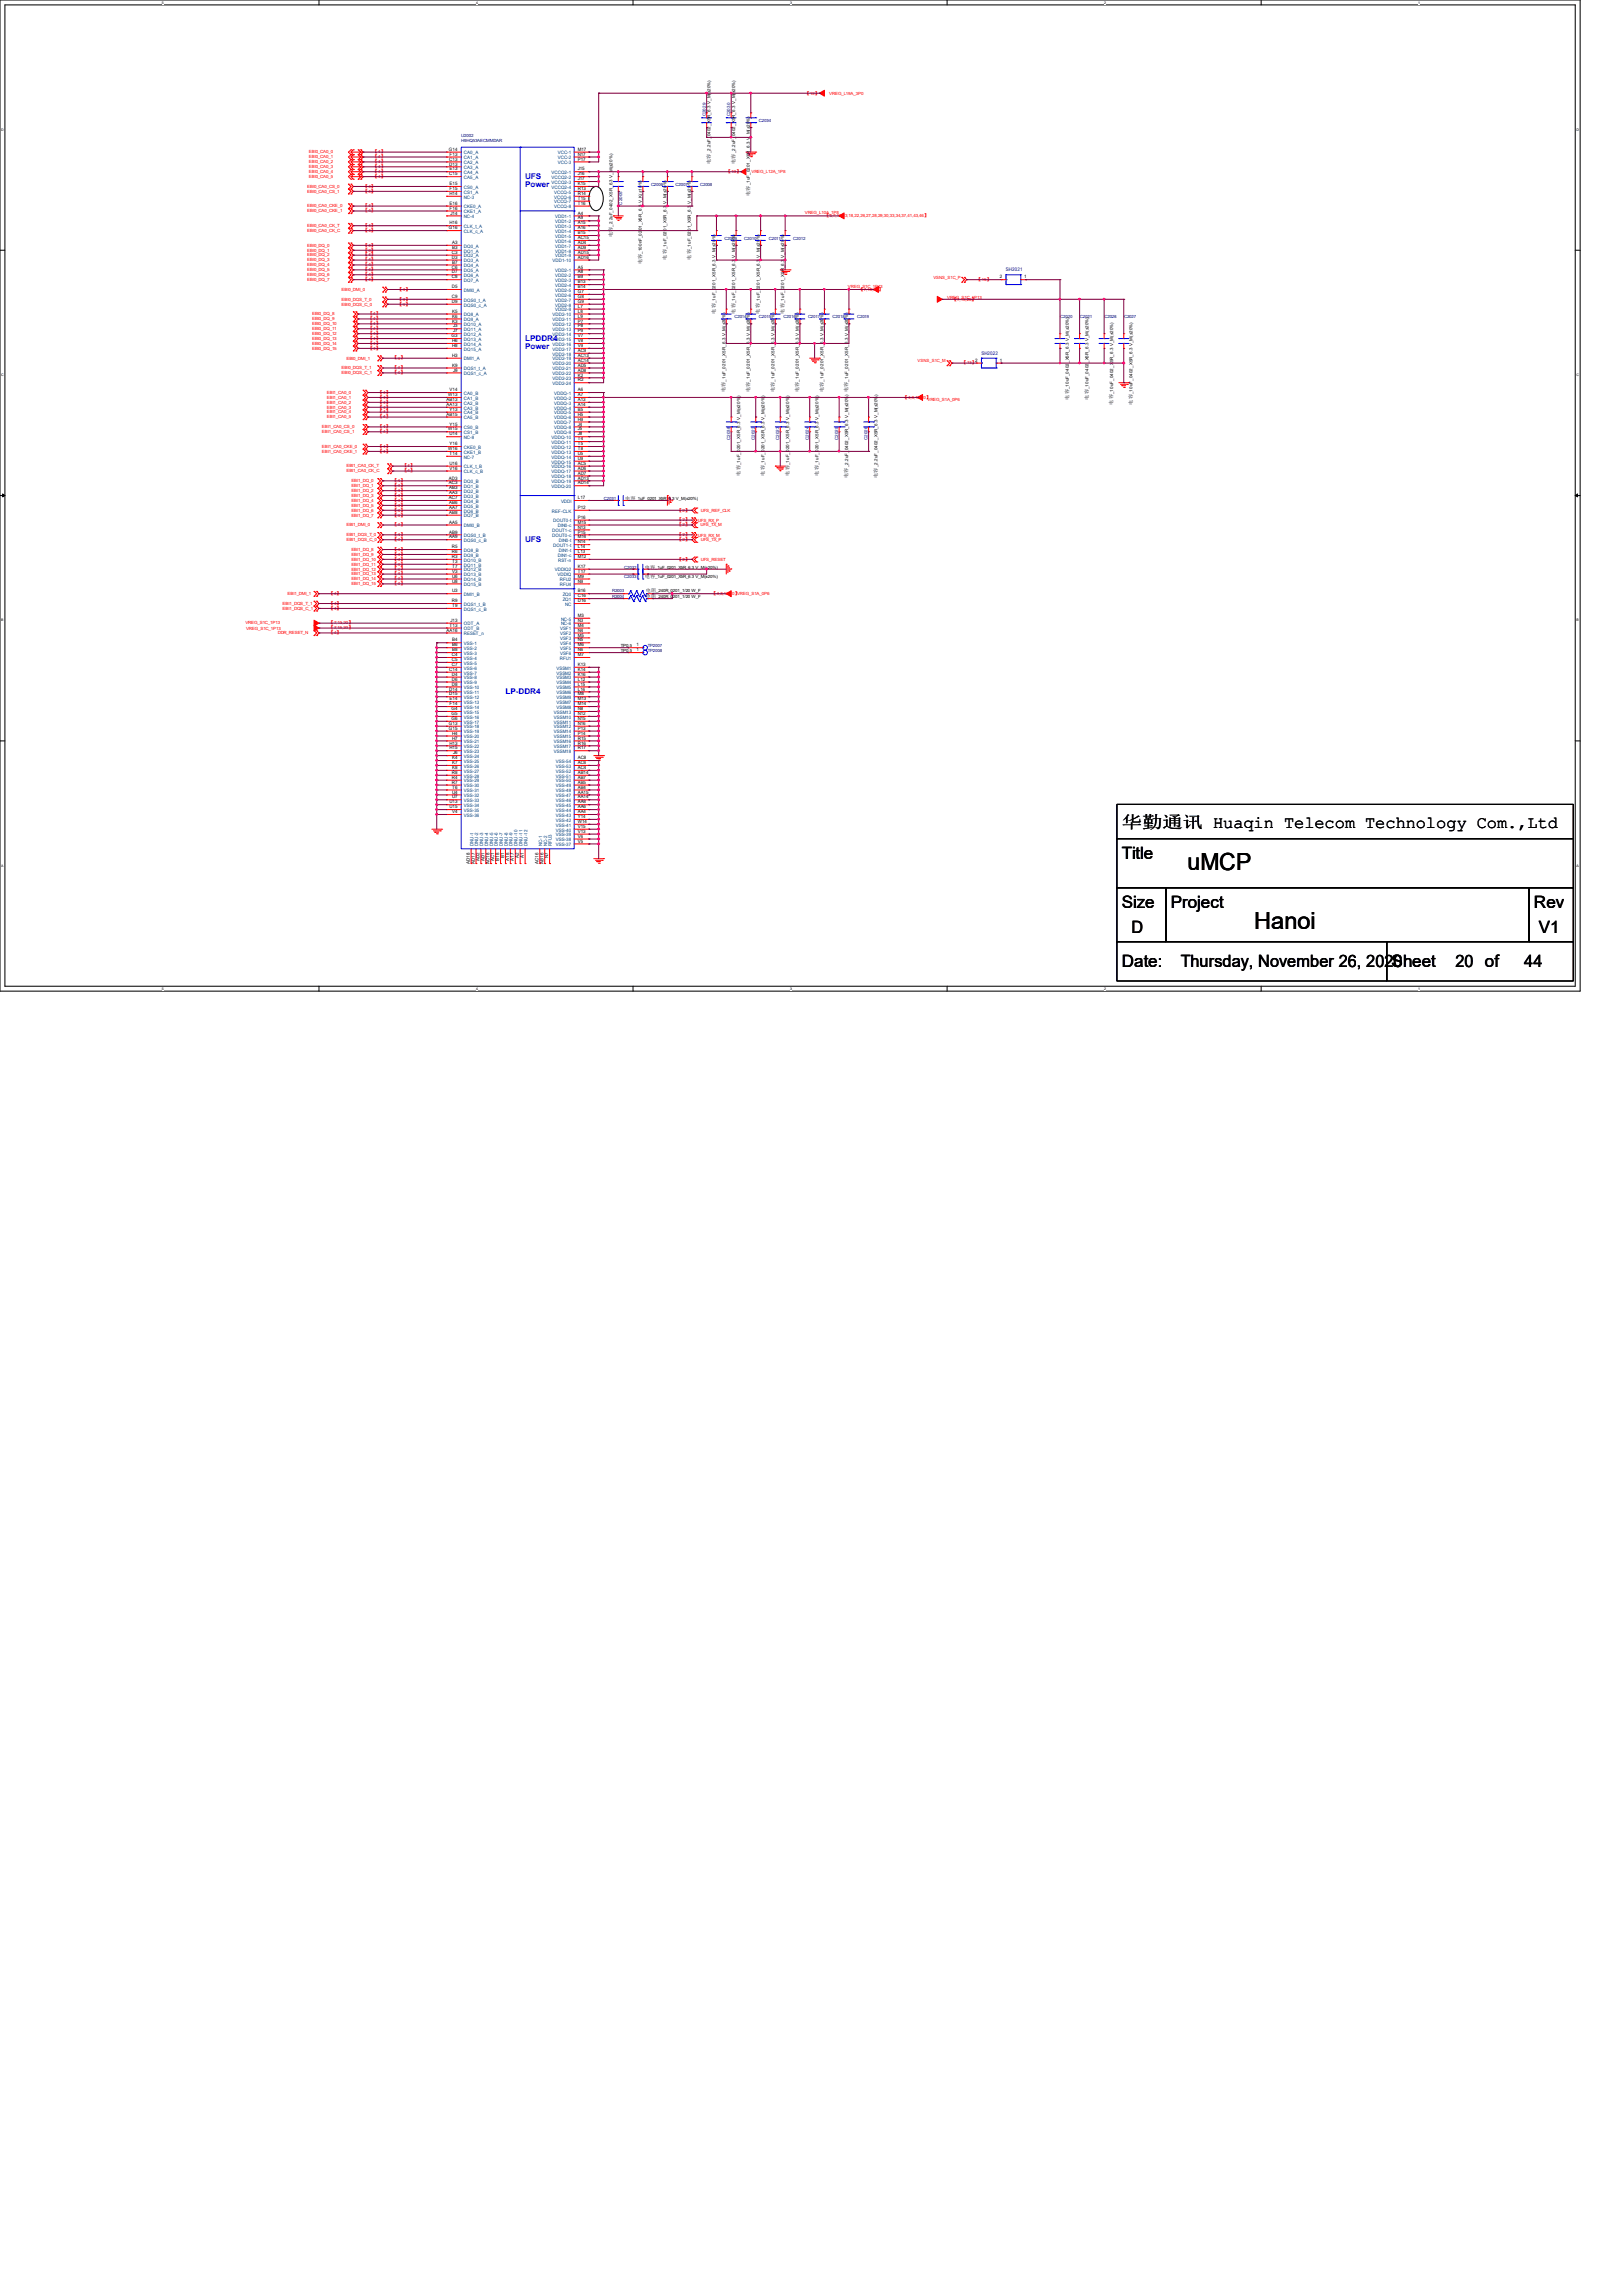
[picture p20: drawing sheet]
<svg xmlns="http://www.w3.org/2000/svg" width="210mm" height="297mm" viewBox="0 0 210 297" stroke-linecap="round" stroke-linejoin="round" font-family="sans-serif">
<defs><g id="words">
<g font-size="3">
<text x="153.7" y="112.6">uMCP</text>
<text x="162.3" y="120.2">Hanoi</text>
</g>
<g font-size="2.2">
<text x="145.2" y="107.2">华勤通讯 Huaqin Telecom Technology Com.,Ltd</text>
<text x="145.2" y="111.2">Title</text>
<text x="145.2" y="117.6">Size</text>
<text x="151.5" y="117.6">Project</text>
<text x="198.5" y="117.6">Rev</text>
<text x="145.2" y="125.2">Date:</text>
<text x="146.4" y="120.7">D</text>
<text x="152.8" y="125.2">Thursday, November 26, 2020</text>
<text x="180.1" y="125.2">Sheet</text>
<text x="188.3" y="125.2">20 of</text>
<text x="197.2" y="125.2">44</text>
<text x="199.1" y="120.7">V1</text>
</g>
<g font-size="1" fill="#00f">
<text x="67.9" y="23.2">UFS</text>
<text x="67.9" y="24.3">Power</text>
<text x="67.9" y="44.2">LPDDR4</text>
<text x="67.9" y="45.2">Power</text>
<text x="67.9" y="70.2">UFS</text>
<text x="65.4" y="89.9">LP-DDR4</text>
</g>
<g font-size=".6" fill="#000080">
<text x="59.7" y="17.7">U2002</text>
<text x="91.3" y="15.1" transform="rotate(-90 91.3 15.1)">C2029</text>
<text x="94.5" y="15.1" transform="rotate(-90 94.5 15.1)">C2030</text>
<text x="98.2" y="15.8">C2034</text>
<text x="59.7" y="18.3">H9HQ53AECMMDAR</text>
<text x="80.5" y="26.5" transform="rotate(-90 80.5 26.5)">C2005</text>
<text x="84.2" y="24">C2006</text>
<text x="87.4" y="24">C2007</text>
<text x="90.6" y="24">C2008</text>
<text x="93.8" y="31">C2009</text>
<text x="96.3" y="31">C2010</text>
<text x="99.5" y="31">C2011</text>
<text x="102.7" y="31">C2012</text>
<text x="130.2" y="35.1">SH2021</text>
<text x="95" y="41.2">C2014</text>
<text x="98.2" y="41.2">C2015</text>
<text x="101.4" y="41.2">C2016</text>
<text x="104.6" y="41.2">C2017</text>
<text x="107.7" y="41.2">C2018</text>
<text x="110.9" y="41.2">C2019</text>
<text x="137.2" y="41.2">C2020</text>
<text x="139.7" y="41.2">C2021</text>
<text x="142.9" y="41.2">C2028</text>
<text x="145.5" y="41.2">C2027</text>
<text x="127" y="45.9">SH2022</text>
<text x="94.5" y="57" transform="rotate(-90 94.5 57)">C2038</text>
<text x="97.7" y="57" transform="rotate(-90 97.7 57)">C2022</text>
<text x="100.8" y="57" transform="rotate(-90 100.8 57)">C2023</text>
<text x="104.7" y="57" transform="rotate(-90 104.7 57)">C2024</text>
<text x="108.5" y="57" transform="rotate(-90 108.5 57)">C2025</text>
<text x="112.3" y="57" transform="rotate(-90 112.3 57)">C2026</text>
<text x="78.1" y="64.7">C2031</text>
<text x="79.2" y="76.6">R2003</text>
<text x="79.2" y="77.4">R2004</text>
<text x="80.8" y="73.6">C2032</text>
<text x="80.8" y="74.8">C2033</text>
<text x="83.8" y="83.7">TP2007</text>
<text x="83.8" y="84.4">TP2008</text>
</g>
<g font-size=".6" fill="#f00">
<text x="104.1" y="12.2">【</text>
<text x="104.8" y="12.2">13</text>
<text x="105.4" y="12.2">】</text>
<text x="107.3" y="12.2">VREG_L19A_3P0</text>
<text x="40" y="19.9">EBI0_CA0_0</text>
<text x="40" y="20.5">EBI0_CA0_1</text>
<text x="40" y="21.1">EBI0_CA0_2</text>
<text x="40" y="21.8">EBI0_CA0_3</text>
<text x="40" y="22.4">EBI0_CA0_4</text>
<text x="40" y="23">EBI0_CA0_5</text>
<text x="48.3" y="19.8">【 】</text>
<text x="48.3" y="20.4">【 】</text>
<text x="48.3" y="21.1">【 】</text>
<text x="48.3" y="21.7">【 】</text>
<text x="48.3" y="22.4">【 】</text>
<text x="48.3" y="23">【 】</text>
<text x="48.9" y="19.8">4</text>
<text x="48.9" y="20.4">4</text>
<text x="48.9" y="21.1">4</text>
<text x="48.9" y="21.7">4</text>
<text x="48.9" y="22.4">4</text>
<text x="48.9" y="23">4</text>
<text x="94" y="22.4">【</text>
<text x="94.7" y="22.4">13</text>
<text x="95.3" y="22.4">】</text>
<text x="97.2" y="22.4">VREG_L12A_1P8</text>
<text x="39.8" y="24.3">EBI0_CA0_CS_0</text>
<text x="39.8" y="24.9">EBI0_CA0_CS_1</text>
<text x="39.8" y="26.8">EBI0_CA0_CKE_0</text>
<text x="39.8" y="27.5">EBI0_CA0_CKE_1</text>
<text x="39.8" y="29.4">EBI0_CA0_CK_T</text>
<text x="47" y="24.3">【 】</text>
<text x="47" y="24.9">【 】</text>
<text x="47" y="26.8">【 】</text>
<text x="47" y="27.5">【 】</text>
<text x="47" y="29.4">【 】</text>
<text x="47.7" y="24.3">4</text>
<text x="47.7" y="24.9">4</text>
<text x="47.7" y="26.8">4</text>
<text x="47.7" y="27.5">4</text>
<text x="47.7" y="29.4">4</text>
<text x="104.1" y="27.7">VREG_L10A_1P8</text>
<text x="106.7" y="28.1">【</text>
<text x="107.4" y="28.1">3,7,10,13,18,22,26,27,28,29,30,33,34,37,41,43,46</text>
<text x="119.5" y="28.1">】</text>
<text x="39.8" y="30">EBI0_CA0_CK_C</text>
<text x="39.8" y="31.9">EBI0_DQ_0</text>
<text x="39.8" y="32.6">EBI0_DQ_1</text>
<text x="39.8" y="33.2">EBI0_DQ_2</text>
<text x="39.8" y="33.8">EBI0_DQ_3</text>
<text x="39.8" y="34.5">EBI0_DQ_4</text>
<text x="39.8" y="35.1">EBI0_DQ_5</text>
<text x="39.8" y="35.7">EBI0_DQ_6</text>
<text x="47" y="30">【 】</text>
<text x="47" y="31.9">【 】</text>
<text x="47" y="32.6">【 】</text>
<text x="47" y="33.2">【 】</text>
<text x="47" y="33.8">【 】</text>
<text x="47" y="34.5">【 】</text>
<text x="47" y="35.1">【 】</text>
<text x="47" y="35.7">【 】</text>
<text x="47.7" y="30">4</text>
<text x="47.7" y="31.9">4</text>
<text x="47.7" y="32.6">4</text>
<text x="47.7" y="33.2">4</text>
<text x="47.7" y="33.8">4</text>
<text x="47.7" y="34.5">4</text>
<text x="47.7" y="35.1">4</text>
<text x="47.7" y="35.7">4</text>
<text x="39.8" y="36.4">EBI0_DQ_7</text>
<text x="40.4" y="40.8">EBI0_DQ_8</text>
<text x="40.4" y="41.4">EBI0_DQ_9</text>
<text x="44.2" y="37.6">EBI0_DMI_0</text>
<text x="44.2" y="38.9">EBI0_DQS_T_0</text>
<text x="44.2" y="39.5">EBI0_DQS_C_0</text>
<text x="47" y="36.4">【 】</text>
<text x="47.6" y="40.8">【 】</text>
<text x="47.6" y="41.4">【 】</text>
<text x="47.7" y="36.4">4</text>
<text x="48.3" y="40.8">4</text>
<text x="48.3" y="41.4">4</text>
<text x="51.4" y="37.6">【 】</text>
<text x="51.4" y="38.9">【 】</text>
<text x="51.4" y="39.5">【 】</text>
<text x="52.1" y="37.6">4</text>
<text x="52.1" y="38.9">4</text>
<text x="52.1" y="39.5">4</text>
<text x="109.7" y="37.2">VREG_S1C_1P13</text>
<text x="111.1" y="37.6">【</text>
<text x="111.8" y="37.6">7,15,20</text>
<text x="113.6" y="37.6">】</text>
<text x="120.8" y="36.1">VSNS_S1C_P</text>
<text x="122.6" y="38.7">VREG_S1C_1P13</text>
<text x="123.2" y="38.9">【</text>
<text x="123.9" y="38.9">7,15,20</text>
<text x="125.7" y="38.9">】</text>
<text x="126.4" y="36.4">【</text>
<text x="127" y="36.4">15</text>
<text x="127.6" y="36.4">】</text>
<text x="40.4" y="42.1">EBI0_DQ_10</text>
<text x="40.4" y="42.7">EBI0_DQ_11</text>
<text x="40.4" y="43.4">EBI0_DQ_12</text>
<text x="40.4" y="44">EBI0_DQ_13</text>
<text x="40.4" y="44.6">EBI0_DQ_14</text>
<text x="40.4" y="45.3">EBI0_DQ_15</text>
<text x="44.2" y="47.8">EBI0_DQS_T_1</text>
<text x="44.8" y="46.5">EBI0_DMI_1</text>
<text x="47.6" y="42.1">【 】</text>
<text x="47.6" y="42.7">【 】</text>
<text x="47.6" y="43.3">【 】</text>
<text x="47.6" y="44">【 】</text>
<text x="47.6" y="44.6">【 】</text>
<text x="47.6" y="45.3">【 】</text>
<text x="48.3" y="42.1">4</text>
<text x="48.3" y="42.7">4</text>
<text x="48.3" y="43.4">4</text>
<text x="48.3" y="44">4</text>
<text x="48.3" y="44.6">4</text>
<text x="48.3" y="45.3">4</text>
<text x="50.8" y="46.5">【 】</text>
<text x="50.8" y="47.8">【 】</text>
<text x="51.5" y="46.5">4</text>
<text x="51.5" y="47.8">4</text>
<text x="118.7" y="46.9">VSNS_S1C_M</text>
<text x="124.5" y="47.2">【</text>
<text x="125.1" y="47.2">15</text>
<text x="125.7" y="47.2">】</text>
<text x="42.3" y="51">EBI1_CA0_0</text>
<text x="42.3" y="51.6">EBI1_CA0_1</text>
<text x="42.3" y="52.2">EBI1_CA0_2</text>
<text x="42.3" y="52.9">EBI1_CA0_3</text>
<text x="42.3" y="53.5">EBI1_CA0_4</text>
<text x="44.2" y="48.4">EBI0_DQS_C_1</text>
<text x="48.9" y="51">【 】</text>
<text x="48.9" y="51.6">【 】</text>
<text x="48.9" y="52.2">【 】</text>
<text x="48.9" y="52.9">【 】</text>
<text x="48.9" y="53.5">【 】</text>
<text x="49.6" y="51">4</text>
<text x="49.6" y="51.6">4</text>
<text x="49.6" y="52.2">4</text>
<text x="49.6" y="52.9">4</text>
<text x="49.6" y="53.5">4</text>
<text x="50.8" y="48.4">【 】</text>
<text x="51.5" y="48.4">4</text>
<text x="116.8" y="51.6">【</text>
<text x="117.5" y="51.6">4,8,12,20</text>
<text x="119.8" y="51.6">】</text>
<text x="120" y="51.9">VREG_S1A_0P6</text>
<text x="41.7" y="55.4">EBI1_CA0_CS_0</text>
<text x="41.7" y="56.1">EBI1_CA0_CS_1</text>
<text x="41.7" y="58">EBI1_CA0_CKE_0</text>
<text x="41.7" y="58.6">EBI1_CA0_CKE_1</text>
<text x="42.3" y="54.1">EBI1_CA0_5</text>
<text x="48.9" y="54.1">【 】</text>
<text x="48.9" y="55.4">【 】</text>
<text x="48.9" y="56">【 】</text>
<text x="48.9" y="58">【 】</text>
<text x="48.9" y="58.6">【 】</text>
<text x="49.6" y="54.1">4</text>
<text x="49.6" y="55.4">4</text>
<text x="49.6" y="56.1">4</text>
<text x="49.6" y="58">4</text>
<text x="49.6" y="58.6">4</text>
<text x="44.8" y="60.5">EBI1_CA0_CK_T</text>
<text x="44.8" y="61.1">EBI1_CA0_CK_C</text>
<text x="45.5" y="62.4">EBI1_DQ_0</text>
<text x="45.5" y="63">EBI1_DQ_1</text>
<text x="45.5" y="63.7">EBI1_DQ_2</text>
<text x="45.5" y="64.3">EBI1_DQ_3</text>
<text x="45.5" y="64.9">EBI1_DQ_4</text>
<text x="45.5" y="65.6">EBI1_DQ_5</text>
<text x="50.8" y="62.4">【 】</text>
<text x="50.8" y="63">【 】</text>
<text x="50.8" y="63.7">【 】</text>
<text x="50.8" y="64.3">【 】</text>
<text x="50.8" y="64.9">【 】</text>
<text x="50.8" y="65.6">【 】</text>
<text x="51.5" y="62.4">4</text>
<text x="51.5" y="63">4</text>
<text x="51.5" y="63.7">4</text>
<text x="51.5" y="64.3">4</text>
<text x="51.5" y="64.9">4</text>
<text x="51.5" y="65.6">4</text>
<text x="52.1" y="60.5">【 】</text>
<text x="52.1" y="61.1">【 】</text>
<text x="52.7" y="60.5">4</text>
<text x="52.7" y="61.1">4</text>
<text x="44.8" y="68.1">EBI1_DMI_0</text>
<text x="44.8" y="69.4">EBI1_DQS_T_0</text>
<text x="44.8" y="70">EBI1_DQS_C_0</text>
<text x="45.5" y="66.2">EBI1_DQ_6</text>
<text x="45.5" y="66.8">EBI1_DQ_7</text>
<text x="45.5" y="71.3">EBI1_DQ_8</text>
<text x="45.5" y="71.9">EBI1_DQ_9</text>
<text x="50.8" y="66.2">【 】</text>
<text x="50.8" y="66.8">【 】</text>
<text x="50.8" y="68.1">【 】</text>
<text x="50.8" y="69.4">【 】</text>
<text x="50.8" y="70">【 】</text>
<text x="50.8" y="71.3">【 】</text>
<text x="50.8" y="71.9">【 】</text>
<text x="51.5" y="66.2">4</text>
<text x="51.5" y="66.8">4</text>
<text x="51.5" y="68.1">4</text>
<text x="51.5" y="69.4">4</text>
<text x="51.5" y="70">4</text>
<text x="51.5" y="71.3">4</text>
<text x="51.5" y="71.9">4</text>
<text x="87.6" y="66.2">【 】</text>
<text x="87.6" y="67.5">【 】</text>
<text x="87.6" y="68.1">【 】</text>
<text x="87.6" y="69.4">【 】</text>
<text x="87.6" y="70">【 】</text>
<text x="88.3" y="66.2">2</text>
<text x="88.3" y="67.5">2</text>
<text x="88.3" y="68.1">2</text>
<text x="88.3" y="69.4">2</text>
<text x="88.3" y="70">2</text>
<text x="90.3" y="67.6">UFS_RX_P</text>
<text x="90.3" y="69.5">UFS_RX_M</text>
<text x="90.6" y="68.1">UFS_TX_M</text>
<text x="90.7" y="66.2">UFS_REF_CLK</text>
<text x="90.7" y="70">UFS_TX_P</text>
<text x="37.2" y="77">EBI1_DMI_1</text>
<text x="42.5" y="77">【 】</text>
<text x="43.2" y="77">4</text>
<text x="45.5" y="72.6">EBI1_DQ_10</text>
<text x="45.5" y="73.2">EBI1_DQ_11</text>
<text x="45.5" y="73.8">EBI1_DQ_12</text>
<text x="45.5" y="74.5">EBI1_DQ_13</text>
<text x="45.5" y="75.1">EBI1_DQ_14</text>
<text x="45.5" y="75.7">EBI1_DQ_15</text>
<text x="50.8" y="72.6">【 】</text>
<text x="50.8" y="73.2">【 】</text>
<text x="50.8" y="73.8">【 】</text>
<text x="50.8" y="74.5">【 】</text>
<text x="50.8" y="75.1">【 】</text>
<text x="50.8" y="75.7">【 】</text>
<text x="51.5" y="72.6">4</text>
<text x="51.5" y="73.2">4</text>
<text x="51.5" y="73.8">4</text>
<text x="51.5" y="74.5">4</text>
<text x="51.5" y="75.1">4</text>
<text x="51.5" y="75.7">4</text>
<text x="87.6" y="72.6">【 】</text>
<text x="88.3" y="72.6">2</text>
<text x="90.7" y="72.6">UFS_RESET</text>
<text x="92.1" y="77">【</text>
<text x="92.8" y="77">4,8,12,20 VREG_S1A_0P6</text>
<text x="95" y="77">】</text>
<text x="31.7" y="80.8">VREG_S1C_1P13</text>
<text x="31.8" y="81.5">VREG_S1C_1P13</text>
<text x="35.9" y="82.1">DDR_RESET_N</text>
<text x="36.6" y="78.3">EBI1_DQS_T_1</text>
<text x="36.6" y="78.9">EBI1_DQS_C_1</text>
<text x="42.5" y="78.3">【 】</text>
<text x="42.5" y="78.9">【 】</text>
<text x="42.5" y="80.8">【</text>
<text x="42.5" y="81.4">【</text>
<text x="42.5" y="82.1">【 】</text>
<text x="43.2" y="78.3">4</text>
<text x="43.2" y="78.9">4</text>
<text x="43.2" y="80.8">7,15,20</text>
<text x="43.2" y="81.5">7,15,20</text>
<text x="43.2" y="82.1">4</text>
<text x="45" y="80.8">】</text>
<text x="45" y="81.4">】</text>
</g>
<g font-size=".6">
<text x="58.1" y="19.5">G14</text>
<text x="58.1" y="22.7">C15</text>
<text x="58.1" y="21.4">D13</text>
<text x="58.1" y="20.8">C13</text>
<text x="58.2" y="24">E15</text>
<text x="58.2" y="22.1">E13</text>
<text x="58.2" y="20.2">F13</text>
<text x="74.8" y="24">K15</text>
<text x="74.8" y="19.5">M17</text>
<text x="74.8" y="23.3">J17</text>
<text x="74.8" y="22.1">J15</text>
<text x="74.8" y="22.7">J16</text>
<text x="74.8" y="20.2">N17</text>
<text x="74.8" y="20.8">P17</text>
<text x="91.9" y="21.2" transform="rotate(-90 91.9 21.2)">电容</text>
<text x="92" y="19.9" transform="rotate(-90 92 19.9)">_2.2uF_0402_X5R_6.3 V_M(±20%)</text>
<text x="95.1" y="21.2" transform="rotate(-90 95.1 21.2)">电容</text>
<text x="95.1" y="19.9" transform="rotate(-90 95.1 19.9)">_2.2uF_0402_X5R_6.3 V_M(±20%)</text>
<text x="58.1" y="29.7">G16</text>
<text x="58.2" y="26.5">E16</text>
<text x="58.2" y="27.1">F16</text>
<text x="58.2" y="25.2">H14</text>
<text x="58.2" y="24.6">F15</text>
<text x="58.2" y="29">H16</text>
<text x="58.3" y="27.8">J14</text>
<text x="74.8" y="24.6">R13</text>
<text x="74.8" y="25.2">R14</text>
<text x="74.8" y="25.9">T15</text>
<text x="74.8" y="26.5">T16</text>
<text x="74.8" y="27.8">A4</text>
<text x="74.8" y="28.4">A9</text>
<text x="74.8" y="29">A15</text>
<text x="74.8" y="29.7">A16</text>
<text x="79.3" y="29.4" transform="rotate(-90 79.3 29.4)">_2.2uF_0402_X5R_6.3 V_M(±20%)</text>
<text x="97" y="25.4" transform="rotate(-90 97 25.4)">电容</text>
<text x="97" y="24" transform="rotate(-90 97 24)">_1uF_0201_X5R_6.3 V_M(±20%)</text>
<text x="58.5" y="35.4">D7</text>
<text x="58.5" y="33.5">D3</text>
<text x="58.5" y="34.8">C6</text>
<text x="58.5" y="32.9">C3</text>
<text x="58.5" y="34.1">B7</text>
<text x="58.5" y="31.6">A3</text>
<text x="58.5" y="32.2">B3</text>
<text x="74.8" y="30.3">B15</text>
<text x="74.8" y="30.9">AC15</text>
<text x="74.8" y="31.6">AD4</text>
<text x="74.8" y="32.2">AD9</text>
<text x="74.8" y="34.8">A5</text>
<text x="74.8" y="35.4">A8</text>
<text x="74.8" y="32.9">AD15</text>
<text x="74.8" y="33.5">AD16</text>
<text x="79.2" y="30.7" transform="rotate(-90 79.2 30.7)">电容</text>
<text x="83.1" y="34.2" transform="rotate(-90 83.1 34.2)">电容</text>
<text x="83.1" y="32.8" transform="rotate(-90 83.1 32.8)">_100nF_0201_X5R_6.3 V_K(±10%)</text>
<text x="86.2" y="33.6" transform="rotate(-90 86.2 33.6)">电容</text>
<text x="86.2" y="32.3" transform="rotate(-90 86.2 32.3)">_1uF_0201_X5R_6.3 V_M(±20%)</text>
<text x="89.4" y="33.6" transform="rotate(-90 89.4 33.6)">电容</text>
<text x="89.4" y="32.3" transform="rotate(-90 89.4 32.3)">_1uF_0201_X5R_6.3 V_M(±20%)</text>
<text x="58.5" y="36">C8</text>
<text x="58.5" y="39.2">D9</text>
<text x="58.5" y="37.3">D5</text>
<text x="58.5" y="38.6">C9</text>
<text x="58.5" y="41.1">K6</text>
<text x="58.5" y="41.7">K3</text>
<text x="58.5" y="40.5">K5</text>
<text x="74.8" y="36">B9</text>
<text x="74.8" y="36.7">B13</text>
<text x="74.8" y="37.3">B14</text>
<text x="74.8" y="39.8">L7</text>
<text x="74.8" y="41.7">P7</text>
<text x="74.8" y="37.9">G7</text>
<text x="74.8" y="38.6">G8</text>
<text x="74.8" y="39.2">G9</text>
<text x="74.8" y="40.5">L8</text>
<text x="74.8" y="41.1">L9</text>
<text x="92.6" y="40.6" transform="rotate(-90 92.6 40.6)">电容</text>
<text x="92.6" y="39.2" transform="rotate(-90 92.6 39.2)">_1uF_0201_X5R_6.3 V_M(±20%)</text>
<text x="95.1" y="40.6" transform="rotate(-90 95.1 40.6)">电容</text>
<text x="95.1" y="39.2" transform="rotate(-90 95.1 39.2)">_1uF_0201_X5R_6.3 V_M(±20%)</text>
<text x="98.3" y="40.6" transform="rotate(-90 98.3 40.6)">电容</text>
<text x="98.3" y="39.2" transform="rotate(-90 98.3 39.2)">_1uF_0201_X5R_6.3 V_M(±20%)</text>
<text x="101.5" y="40.6" transform="rotate(-90 101.5 40.6)">电容</text>
<text x="101.5" y="39.2" transform="rotate(-90 101.5 39.2)">_1uF_0201_X5R_6.3 V_M(±20%)</text>
<text x="129.4" y="36">2</text>
<text x="132.5" y="36">1</text>
<text x="58.4" y="43.6">G3</text>
<text x="58.5" y="46.2">H3</text>
<text x="58.5" y="44.9">H8</text>
<text x="58.5" y="47.5">K9</text>
<text x="58.5" y="44.3">H6</text>
<text x="58.6" y="42.4">J3</text>
<text x="58.6" y="43">J7</text>
<text x="74.8" y="45.6">AC9</text>
<text x="74.8" y="46.2">AC13</text>
<text x="74.8" y="46.8">AC14</text>
<text x="74.8" y="47.5">AD5</text>
<text x="74.8" y="42.4">P8</text>
<text x="74.8" y="43">P9</text>
<text x="74.8" y="43.6">V7</text>
<text x="74.8" y="44.3">V8</text>
<text x="74.8" y="44.9">V9</text>
<text x="126.2" y="46.8">2</text>
<text x="129.4" y="46.8">1</text>
<text x="57.8" y="53.8">AB15</text>
<text x="57.8" y="51.9">AB13</text>
<text x="57.8" y="52.5">AA13</text>
<text x="58" y="51.3">W13</text>
<text x="58.2" y="53.2">Y13</text>
<text x="58.2" y="50.6">V14</text>
<text x="58.6" y="48.1">J9</text>
<text x="74.8" y="51.9">A13</text>
<text x="74.8" y="52.5">A14</text>
<text x="74.8" y="51.3">A7</text>
<text x="74.8" y="50.6">A6</text>
<text x="74.8" y="53.2">B5</text>
<text x="74.8" y="48.1">AD8</text>
<text x="74.8" y="48.7">K2</text>
<text x="74.8" y="49.4">R2</text>
<text x="74.8" y="53.8">H5</text>
<text x="93.9" y="50.8" transform="rotate(-90 93.9 50.8)">电容</text>
<text x="93.9" y="49.4" transform="rotate(-90 93.9 49.4)">_1uF_0201_X5R_6.3 V_M(±20%)</text>
<text x="97" y="50.8" transform="rotate(-90 97 50.8)">电容</text>
<text x="97" y="49.4" transform="rotate(-90 97 49.4)">_1uF_0201_X5R_6.3 V_M(±20%)</text>
<text x="100.2" y="50.8" transform="rotate(-90 100.2 50.8)">电容</text>
<text x="100.2" y="49.4" transform="rotate(-90 100.2 49.4)">_1uF_0201_X5R_6.3 V_M(±20%)</text>
<text x="103.4" y="50.8" transform="rotate(-90 103.4 50.8)">电容</text>
<text x="103.4" y="49.4" transform="rotate(-90 103.4 49.4)">_1uF_0201_X5R_6.3 V_M(±20%)</text>
<text x="106.6" y="50.8" transform="rotate(-90 106.6 50.8)">电容</text>
<text x="106.6" y="49.4" transform="rotate(-90 106.6 49.4)">_1uF_0201_X5R_6.3 V_M(±20%)</text>
<text x="109.7" y="50.8" transform="rotate(-90 109.7 50.8)">电容</text>
<text x="109.7" y="49.4" transform="rotate(-90 109.7 49.4)">_1uF_0201_X5R_6.3 V_M(±20%)</text>
<text x="138.3" y="51.7" transform="rotate(-90 138.3 51.7)">电容</text>
<text x="138.3" y="50.4" transform="rotate(-90 138.3 50.4)">_10uF_0402_X5R_6.3 V_M(±20%)</text>
<text x="140.8" y="51.7" transform="rotate(-90 140.8 51.7)">电容</text>
<text x="140.9" y="50.4" transform="rotate(-90 140.9 50.4)">_10uF_0402_X5R_6.3 V_M(±20%)</text>
<text x="144" y="52.4" transform="rotate(-90 144 52.4)">电容</text>
<text x="144" y="51" transform="rotate(-90 144 51)">_10uF_0402_X5R_6.3 V_M(±20%)</text>
<text x="146.6" y="52.4" transform="rotate(-90 146.6 52.4)">电容</text>
<text x="146.6" y="51" transform="rotate(-90 146.6 51)">_10uF_0402_X5R_6.3 V_M(±20%)</text>
<text x="58" y="58.3">W16</text>
<text x="58" y="55.7">W15</text>
<text x="58.2" y="56.3">U14</text>
<text x="58.2" y="58.9">T14</text>
<text x="58.2" y="57.6">Y16</text>
<text x="58.2" y="55.1">Y15</text>
<text x="74.8" y="57.6">T5</text>
<text x="74.8" y="57">T4</text>
<text x="74.8" y="58.3">T8</text>
<text x="74.8" y="59.5">U9</text>
<text x="74.8" y="54.4">H9</text>
<text x="74.8" y="55.1">J4</text>
<text x="74.8" y="55.7">J5</text>
<text x="74.8" y="56.3">J8</text>
<text x="74.8" y="58.9">U5</text>
<text x="58.1" y="62.1">AD3</text>
<text x="58.1" y="62.7">AC3</text>
<text x="58.1" y="64.6">AC7</text>
<text x="58.1" y="63.3">AB3</text>
<text x="58.1" y="64">AA3</text>
<text x="58.1" y="65.2">AB6</text>
<text x="58.1" y="65.9">AA7</text>
<text x="58.2" y="60.2">U16</text>
<text x="58.2" y="60.8">V16</text>
<text x="74.8" y="60.2">AC5</text>
<text x="74.8" y="64.6">L17</text>
<text x="74.8" y="60.8">AD6</text>
<text x="74.8" y="61.4">AD7</text>
<text x="74.8" y="65.9">P12</text>
<text x="74.8" y="62.1">AD13</text>
<text x="74.8" y="62.7">AD14</text>
<text x="80.9" y="64.7">电容</text>
<text x="82.3" y="64.7">_1uF_0201_X5R_6.3 V_M(±20%)</text>
<text x="95.8" y="61.6" transform="rotate(-90 95.8 61.6)">电容</text>
<text x="95.8" y="60.2" transform="rotate(-90 95.8 60.2)">_1uF_0201_X5R_6.3 V_M(±20%)</text>
<text x="98.9" y="61.6" transform="rotate(-90 98.9 61.6)">电容</text>
<text x="98.9" y="60.2" transform="rotate(-90 98.9 60.2)">_1uF_0201_X5R_6.3 V_M(±20%)</text>
<text x="102.1" y="61.6" transform="rotate(-90 102.1 61.6)">电容</text>
<text x="102.1" y="60.2" transform="rotate(-90 102.1 60.2)">_1uF_0201_X5R_6.3 V_M(±20%)</text>
<text x="105.9" y="61.6" transform="rotate(-90 105.9 61.6)">电容</text>
<text x="105.9" y="60.2" transform="rotate(-90 105.9 60.2)">_1uF_0201_X5R_6.3 V_M(±20%)</text>
<text x="109.7" y="61.8" transform="rotate(-90 109.7 61.8)">电容</text>
<text x="109.7" y="60.5" transform="rotate(-90 109.7 60.5)">_2.2uF_0402_X5R_6.3 V_M(±20%)</text>
<text x="113.5" y="61.8" transform="rotate(-90 113.5 61.8)">电容</text>
<text x="113.5" y="60.5" transform="rotate(-90 113.5 60.5)">_2.2uF_0402_X5R_6.3 V_M(±20%)</text>
<text x="58.1" y="66.5">AB8</text>
<text x="58.1" y="69">AB9</text>
<text x="58.1" y="69.7">AA9</text>
<text x="58.1" y="67.8">AA5</text>
<text x="58.5" y="71">R5</text>
<text x="58.5" y="71.6">R6</text>
<text x="74.8" y="67.1">P16</text>
<text x="74.8" y="67.8">M15</text>
<text x="74.8" y="68.4">N13</text>
<text x="74.8" y="69">P15</text>
<text x="74.8" y="69.7">M16</text>
<text x="74.8" y="70.3">N14</text>
<text x="74.8" y="71">L14</text>
<text x="74.8" y="71.6">L13</text>
<text x="58.5" y="72.2">R3</text>
<text x="58.5" y="77.9">R9</text>
<text x="58.5" y="72.9">T3</text>
<text x="58.5" y="73.5">T7</text>
<text x="58.5" y="74.1">V3</text>
<text x="58.5" y="74.8">U6</text>
<text x="58.5" y="75.4">U8</text>
<text x="58.5" y="76.7">U3</text>
<text x="74.8" y="74.8">M9</text>
<text x="74.8" y="72.2">M12</text>
<text x="74.8" y="76.7">B16</text>
<text x="74.8" y="77.3">C16</text>
<text x="74.8" y="75.4">N9</text>
<text x="74.8" y="73.5">K17</text>
<text x="74.8" y="77.9">D16</text>
<text x="74.8" y="74.1">T17</text>
<text x="83.4" y="73.6">电容</text>
<text x="83.4" y="74.8">电容</text>
<text x="83.6" y="76.6">电阻</text>
<text x="83.6" y="77.3">电阻</text>
<text x="84.8" y="73.6">_1uF_0201_X5R_6.3 V_M(±20%)</text>
<text x="84.8" y="74.8">_1uF_0201_X5R_6.3 V_M(±20%)</text>
<text x="84.9" y="76.6">_240R_0201_1/20 W_F</text>
<text x="84.9" y="77.3">_240R_0201_1/20 W_F</text>
<text x="57.8" y="81.7">AA16</text>
<text x="58.2" y="81.1">T13</text>
<text x="58.3" y="80.5">J13</text>
<text x="58.5" y="78.6">T9</text>
<text x="58.5" y="83">B4</text>
<text x="58.5" y="83.7">B6</text>
<text x="74.8" y="79.8">M3</text>
<text x="74.8" y="80.5">N3</text>
<text x="74.8" y="81.1">M4</text>
<text x="74.8" y="81.7">N4</text>
<text x="74.8" y="82.4">M5</text>
<text x="74.8" y="83">N5</text>
<text x="74.8" y="83.7">M6</text>
<text x="80.3" y="83.7">TP0.5</text>
<text x="82.4" y="83.7">1</text>
<text x="58.1" y="86.8">C14</text>
<text x="58.1" y="89.4">D14</text>
<text x="58.5" y="87.5">D4</text>
<text x="58.5" y="88.1">D6</text>
<text x="58.5" y="84.9">C4</text>
<text x="58.5" y="85.6">C5</text>
<text x="58.5" y="86.2">C7</text>
<text x="58.5" y="88.7">D8</text>
<text x="58.5" y="84.3">B8</text>
<text x="74.8" y="86.8">K14</text>
<text x="74.8" y="87.5">K16</text>
<text x="74.8" y="88.1">L12</text>
<text x="74.8" y="88.7">L15</text>
<text x="74.8" y="89.4">L16</text>
<text x="74.8" y="84.3">N6</text>
<text x="74.8" y="84.9">M7</text>
<text x="74.8" y="86.2">K13</text>
<text x="80.3" y="84.4">TP0.5</text>
<text x="82.4" y="84.3">1</text>
<text x="58.1" y="93.8">G13</text>
<text x="58.1" y="94.4">G15</text>
<text x="58.1" y="90">D15</text>
<text x="58.2" y="90.6">E14</text>
<text x="58.2" y="91.3">F14</text>
<text x="58.4" y="91.9">G4</text>
<text x="58.4" y="92.5">G5</text>
<text x="58.4" y="93.2">G6</text>
<text x="58.5" y="95.1">H4</text>
<text x="58.5" y="95.7">H7</text>
<text x="74.8" y="92.5">N12</text>
<text x="74.8" y="94.4">P13</text>
<text x="74.8" y="93.8">N16</text>
<text x="74.8" y="93.2">N15</text>
<text x="74.8" y="91.9">N8</text>
<text x="74.8" y="90">M8</text>
<text x="74.8" y="90.6">M13</text>
<text x="74.8" y="91.3">M14</text>
<text x="74.8" y="95.1">P14</text>
<text x="74.8" y="95.7">R15</text>
<text x="58.2" y="96.4">H13</text>
<text x="58.2" y="97">H15</text>
<text x="58.5" y="100.8">R4</text>
<text x="58.5" y="101.4">R7</text>
<text x="58.5" y="100.2">R8</text>
<text x="58.5" y="98.3">K4</text>
<text x="58.5" y="98.9">K7</text>
<text x="58.5" y="99.5">K8</text>
<text x="58.6" y="97.6">J6</text>
<text x="74.8" y="101.4">AB5</text>
<text x="74.8" y="100.8">AB7</text>
<text x="74.8" y="100.2">AB14</text>
<text x="74.8" y="99.5">AC4</text>
<text x="74.8" y="98.9">AC6</text>
<text x="74.8" y="98.3">AC8</text>
<text x="74.8" y="96.4">R16</text>
<text x="74.8" y="97">R17</text>
<text x="58.2" y="104">U13</text>
<text x="58.2" y="104.6">U15</text>
<text x="58.5" y="102.1">T6</text>
<text x="58.5" y="102.7">U4</text>
<text x="58.5" y="103.3">U7</text>
<text x="58.5" y="105.2">V4</text>
<text x="74.8" y="103.3">AA14</text>
<text x="74.8" y="104">AA8</text>
<text x="74.8" y="107.8">V13</text>
<text x="74.8" y="107.1">V15</text>
<text x="74.8" y="106.5">W14</text>
<text x="74.8" y="105.9">Y14</text>
<text x="74.8" y="105.2">AA4</text>
<text x="74.8" y="104.6">AA6</text>
<text x="74.8" y="102.7">AA15</text>
<text x="74.8" y="102.1">AB4</text>
<text x="60.8" y="111.8" transform="rotate(-90 60.8 111.8)">AD18</text>
<text x="61.4" y="111.8" transform="rotate(-90 61.4 111.8)">AD17</text>
<text x="62.1" y="111.5" transform="rotate(-90 62.1 111.5)">AD2</text>
<text x="62.7" y="111.5" transform="rotate(-90 62.7 111.5)">AD1</text>
<text x="63.3" y="111.8" transform="rotate(-90 63.3 111.8)">AC18</text>
<text x="64" y="111.5" transform="rotate(-90 64 111.5)">AC1</text>
<text x="64.6" y="111.4" transform="rotate(-90 64.6 111.4)">B18</text>
<text x="65.2" y="111" transform="rotate(-90 65.2 111)">B1</text>
<text x="65.9" y="111.4" transform="rotate(-90 65.9 111.4)">A18</text>
<text x="66.5" y="111.4" transform="rotate(-90 66.5 111.4)">A17</text>
<text x="67.1" y="111" transform="rotate(-90 67.1 111)">A2</text>
<text x="67.8" y="111" transform="rotate(-90 67.8 111)">A1</text>
<text x="69.7" y="111.8" transform="rotate(-90 69.7 111.8)">AC16</text>
<text x="70.3" y="111.8" transform="rotate(-90 70.3 111.8)">AB16</text>
<text x="71" y="111.1" transform="rotate(-90 71 111.1)">N7</text>
<text x="74.8" y="109.1">V5</text>
<text x="74.8" y="108.4">V6</text>
</g>
<g font-size=".6" fill="#004080">
<text x="60" y="23.2">CA5_A</text>
<text x="60" y="22.5">CA4_A</text>
<text x="60" y="21.9">CA3_A</text>
<text x="60" y="21.3">CA2_A</text>
<text x="60" y="20.6">CA1_A</text>
<text x="60" y="20">CA0_A</text>
<text x="71.4" y="23.8">VCCQ2-3</text>
<text x="71.4" y="22.5">VCCQ2-1</text>
<text x="71.4" y="23.2">VCCQ2-2</text>
<text x="72.2" y="20">VCC-1</text>
<text x="72.2" y="20.6">VCC-2</text>
<text x="72.2" y="21.3">VCC-3</text>
<text x="60" y="24.4">CS0_A</text>
<text x="60" y="28.2">NC-4</text>
<text x="60" y="27">CKE0_A</text>
<text x="60" y="27.6">CKE1_A</text>
<text x="60" y="25.7">NC-3</text>
<text x="60" y="25.1">CS1_A</text>
<text x="60" y="29.5">CLK_t_A</text>
<text x="71.4" y="24.4">VCCQ2-4</text>
<text x="71.7" y="25.1">VCCQ-5</text>
<text x="71.7" y="25.7">VCCQ-6</text>
<text x="71.7" y="26.3">VCCQ-7</text>
<text x="71.7" y="27">VCCQ-8</text>
<text x="71.8" y="28.2">VDD1-1</text>
<text x="71.8" y="28.9">VDD1-2</text>
<text x="71.8" y="29.5">VDD1-3</text>
<text x="60" y="35.9">DQ6_A</text>
<text x="60" y="34">DQ3_A</text>
<text x="60" y="34.6">DQ4_A</text>
<text x="60" y="35.2">DQ5_A</text>
<text x="60" y="33.3">DQ2_A</text>
<text x="60" y="32">DQ0_A</text>
<text x="60" y="32.7">DQ1_A</text>
<text x="60" y="30.1">CLK_c_A</text>
<text x="71.5" y="34">VDD1-10</text>
<text x="71.8" y="30.8">VDD1-5</text>
<text x="71.8" y="31.4">VDD1-6</text>
<text x="71.8" y="32">VDD1-7</text>
<text x="71.8" y="32.7">VDD1-8</text>
<text x="71.8" y="35.2">VDD2-1</text>
<text x="71.8" y="35.9">VDD2-2</text>
<text x="71.8" y="30.1">VDD1-4</text>
<text x="71.8" y="33.3">VDD1-9</text>
<text x="60" y="41.6">DQ9_A</text>
<text x="60" y="36.5">DQ7_A</text>
<text x="60" y="40.9">DQ8_A</text>
<text x="60" y="39.7">DQS0_c_A</text>
<text x="60" y="37.8">DMI0_A</text>
<text x="60" y="39">DQS0_t_A</text>
<text x="71.5" y="40.9">VDD2-10</text>
<text x="71.5" y="41.6">VDD2-11</text>
<text x="71.8" y="36.5">VDD2-3</text>
<text x="71.8" y="37.1">VDD2-4</text>
<text x="71.8" y="37.8">VDD2-5</text>
<text x="71.8" y="40.3">VDD2-9</text>
<text x="71.8" y="38.4">VDD2-6</text>
<text x="71.8" y="39">VDD2-7</text>
<text x="71.8" y="39.7">VDD2-8</text>
<text x="60" y="44.1">DQ13_A</text>
<text x="60" y="42.8">DQ11_A</text>
<text x="60" y="43.5">DQ12_A</text>
<text x="60" y="42.2">DQ10_A</text>
<text x="60" y="46.7">DMI1_A</text>
<text x="60" y="45.4">DQ15_A</text>
<text x="60" y="47.9">DQS1_t_A</text>
<text x="60" y="44.7">DQ14_A</text>
<text x="71.5" y="46">VDD2-18</text>
<text x="71.5" y="42.2">VDD2-12</text>
<text x="71.5" y="46.7">VDD2-19</text>
<text x="71.5" y="47.3">VDD2-20</text>
<text x="71.5" y="47.9">VDD2-21</text>
<text x="71.5" y="42.8">VDD2-13</text>
<text x="71.5" y="43.5">VDD2-14</text>
<text x="71.5" y="44.1">VDD2-15</text>
<text x="71.5" y="44.7">VDD2-16</text>
<text x="71.5" y="45.4">VDD2-17</text>
<text x="60" y="52.4">CA2_B</text>
<text x="60" y="51.7">CA1_B</text>
<text x="60" y="53">CA3_B</text>
<text x="60" y="53.6">CA4_B</text>
<text x="60" y="51.1">CA0_B</text>
<text x="60" y="48.6">DQS1_c_A</text>
<text x="71.5" y="48.6">VDD2-22</text>
<text x="71.5" y="49.2">VDD2-23</text>
<text x="71.5" y="49.8">VDD2-24</text>
<text x="71.7" y="52.4">VDDQ-3</text>
<text x="71.7" y="53">VDDQ-4</text>
<text x="71.7" y="51.7">VDDQ-2</text>
<text x="71.7" y="51.1">VDDQ-1</text>
<text x="71.7" y="53.6">VDDQ-5</text>
<text x="60" y="58.7">CKE1_B</text>
<text x="60" y="54.3">CA5_B</text>
<text x="60" y="56.2">CS1_B</text>
<text x="60" y="56.8">NC-8</text>
<text x="60" y="59.4">NC-7</text>
<text x="60" y="58.1">CKE0_B</text>
<text x="60" y="55.5">CS0_B</text>
<text x="71.4" y="58.1">VDDQ-12</text>
<text x="71.4" y="57.4">VDDQ-11</text>
<text x="71.4" y="58.7">VDDQ-13</text>
<text x="71.4" y="60">VDDQ-15</text>
<text x="71.4" y="56.8">VDDQ-10</text>
<text x="71.4" y="59.4">VDDQ-14</text>
<text x="71.7" y="54.9">VDDQ-7</text>
<text x="71.7" y="55.5">VDDQ-8</text>
<text x="71.7" y="56.2">VDDQ-9</text>
<text x="71.7" y="54.3">VDDQ-6</text>
<text x="60" y="62.5">DQ0_B</text>
<text x="60" y="63.2">DQ1_B</text>
<text x="60" y="63.8">DQ2_B</text>
<text x="60" y="64.4">DQ3_B</text>
<text x="60" y="65.1">DQ4_B</text>
<text x="60" y="65.7">DQ5_B</text>
<text x="60" y="60.6">CLK_t_B</text>
<text x="60" y="61.3">CLK_c_B</text>
<text x="71.4" y="60.6">VDDQ-16</text>
<text x="71.4" y="61.3">VDDQ-17</text>
<text x="71.4" y="61.9">VDDQ-18</text>
<text x="71.4" y="62.5">VDDQ-19</text>
<text x="71.4" y="63.2">VDDQ-20</text>
<text x="72.6" y="65.1">VDDI</text>
<text x="60" y="66.3">DQ6_B</text>
<text x="60" y="67">DQ7_B</text>
<text x="60" y="71.4">DQ8_B</text>
<text x="60" y="69.5">DQS0_t_B</text>
<text x="60" y="70.1">DQS0_c_B</text>
<text x="60" y="68.2">DMI0_B</text>
<text x="71.4" y="66.3">REF-CLK</text>
<text x="71.5" y="68.9">DOUT1-c</text>
<text x="71.5" y="69.5">DOUT0-c</text>
<text x="71.6" y="67.6">DOUT0-t</text>
<text x="71.6" y="70.8">DOUT1-t</text>
<text x="72.2" y="68.2">DIN0-c</text>
<text x="72.3" y="70.1">DIN0-t</text>
<text x="72.3" y="71.4">DIN1-t</text>
<text x="60" y="72.1">DQ9_B</text>
<text x="60" y="72.7">DQ10_B</text>
<text x="60" y="73.3">DQ11_B</text>
<text x="60" y="74">DQ12_B</text>
<text x="60" y="74.6">DQ13_B</text>
<text x="60" y="75.2">DQ14_B</text>
<text x="60" y="75.9">DQ15_B</text>
<text x="60" y="77.1">DMI1_B</text>
<text x="71.8" y="74">VDDIQ2</text>
<text x="72.1" y="74.6">VDDIQ</text>
<text x="72.2" y="72.1">DIN1-c</text>
<text x="72.2" y="72.7">RST-n</text>
<text x="72.4" y="75.2">RFU2</text>
<text x="72.4" y="75.9">RFU4</text>
<text x="72.8" y="77.1">ZQ0</text>
<text x="72.8" y="77.8">ZQ1</text>
<text x="60" y="81.6">ODT_B</text>
<text x="60" y="80.9">ODT_A</text>
<text x="60" y="78.4">DQS1_t_B</text>
<text x="60" y="79">DQS1_c_B</text>
<text x="60" y="82.2">RESET_n</text>
<text x="60" y="83.5">VSS-1</text>
<text x="72.5" y="81.6">VSF1</text>
<text x="72.5" y="82.2">VSF2</text>
<text x="72.5" y="82.8">VSF3</text>
<text x="72.5" y="83.5">VSF4</text>
<text x="72.6" y="80.3">NC-5</text>
<text x="72.6" y="80.9">NC-6</text>
<text x="73.2" y="78.4">NC</text>
<text x="60" y="87.3">VSS-7</text>
<text x="60" y="87.9">VSS-8</text>
<text x="60" y="88.6">VSS-9</text>
<text x="60" y="84.1">VSS-2</text>
<text x="60" y="84.8">VSS-3</text>
<text x="60" y="85.4">VSS-4</text>
<text x="60" y="86">VSS-5</text>
<text x="60" y="86.7">VSS-6</text>
<text x="60" y="89.2">VSS-10</text>
<text x="60" y="89.8">VSS-11</text>
<text x="72" y="87.3">VSSM2</text>
<text x="72" y="87.9">VSSM3</text>
<text x="72" y="88.6">VSSM4</text>
<text x="72" y="89.2">VSSM5</text>
<text x="72" y="89.8">VSSM6</text>
<text x="72" y="86.7">VSSM1</text>
<text x="72.4" y="85.4">RFU1</text>
<text x="72.5" y="84.1">VSF5</text>
<text x="72.5" y="84.8">VSF6</text>
<text x="60" y="91.1">VSS-13</text>
<text x="60" y="91.7">VSS-14</text>
<text x="60" y="92.4">VSS-15</text>
<text x="60" y="93">VSS-16</text>
<text x="60" y="93.6">VSS-17</text>
<text x="60" y="90.5">VSS-12</text>
<text x="60" y="94.3">VSS-18</text>
<text x="60" y="94.9">VSS-19</text>
<text x="60" y="95.5">VSS-20</text>
<text x="71.7" y="93">VSSM10</text>
<text x="71.7" y="94.9">VSSM14</text>
<text x="71.7" y="94.3">VSSM12</text>
<text x="71.7" y="93.6">VSSM11</text>
<text x="71.7" y="92.4">VSSM13</text>
<text x="71.7" y="95.5">VSSM15</text>
<text x="72" y="90.5">VSSM9</text>
<text x="72" y="91.1">VSSM7</text>
<text x="72" y="91.7">VSSM8</text>
<text x="60" y="96.2">VSS-21</text>
<text x="60" y="96.8">VSS-22</text>
<text x="60" y="97.5">VSS-23</text>
<text x="60" y="98.1">VSS-24</text>
<text x="60" y="98.7">VSS-25</text>
<text x="60" y="99.4">VSS-26</text>
<text x="60" y="101.3">VSS-29</text>
<text x="60" y="101.9">VSS-30</text>
<text x="60" y="100">VSS-27</text>
<text x="60" y="100.6">VSS-28</text>
<text x="71.7" y="96.2">VSSM16</text>
<text x="71.7" y="96.8">VSSM17</text>
<text x="71.7" y="97.5">VSSM18</text>
<text x="71.9" y="101.9">VSS-49</text>
<text x="71.9" y="101.3">VSS-50</text>
<text x="71.9" y="100.6">VSS-51</text>
<text x="71.9" y="100">VSS-52</text>
<text x="71.9" y="99.4">VSS-53</text>
<text x="71.9" y="98.7">VSS-54</text>
<text x="60" y="104.4">VSS-34</text>
<text x="60" y="102.5">VSS-31</text>
<text x="60" y="103.2">VSS-32</text>
<text x="60" y="103.8">VSS-33</text>
<text x="60" y="105.1">VSS-35</text>
<text x="60" y="105.7">VSS-36</text>
<text x="71.9" y="103.8">VSS-46</text>
<text x="71.9" y="104.4">VSS-45</text>
<text x="71.9" y="107.6">VSS-40</text>
<text x="71.9" y="107">VSS-41</text>
<text x="71.9" y="106.3">VSS-42</text>
<text x="71.9" y="105.7">VSS-43</text>
<text x="71.9" y="105.1">VSS-44</text>
<text x="71.9" y="103.2">VSS-47</text>
<text x="71.9" y="102.5">VSS-48</text>
<text x="61.3" y="109.5" transform="rotate(-90 61.3 109.5)">DNU-1</text>
<text x="61.9" y="109.5" transform="rotate(-90 61.9 109.5)">DNU-2</text>
<text x="62.5" y="109.5" transform="rotate(-90 62.5 109.5)">DNU-3</text>
<text x="63.2" y="109.5" transform="rotate(-90 63.2 109.5)">DNU-4</text>
<text x="63.8" y="109.5" transform="rotate(-90 63.8 109.5)">DNU-5</text>
<text x="64.4" y="109.5" transform="rotate(-90 64.4 109.5)">DNU-6</text>
<text x="65.1" y="109.5" transform="rotate(-90 65.1 109.5)">DNU-7</text>
<text x="65.7" y="109.5" transform="rotate(-90 65.7 109.5)">DNU-8</text>
<text x="66.3" y="109.5" transform="rotate(-90 66.3 109.5)">DNU-9</text>
<text x="67" y="109.5" transform="rotate(-90 67 109.5)">DNU-10</text>
<text x="67.6" y="109.5" transform="rotate(-90 67.6 109.5)">DNU-11</text>
<text x="68.2" y="109.5" transform="rotate(-90 68.2 109.5)">DNU-12</text>
<text x="70.1" y="109.5" transform="rotate(-90 70.1 109.5)">NC-1</text>
<text x="70.8" y="109.5" transform="rotate(-90 70.8 109.5)">NC-2</text>
<text x="71.4" y="109.5" transform="rotate(-90 71.4 109.5)">RFU3</text>
<text x="71.9" y="109.5">VSS-37</text>
<text x="71.9" y="108.9">VSS-38</text>
<text x="71.9" y="108.2">VSS-39</text>
</g>
<g font-size=".5">
<text x="21" y=".5">5</text>
<text x="61.6" y=".5">4</text>
<text x="102.2" y=".5">3</text>
<text x="142.9" y=".5">2</text>
<text x="183.5" y=".5">1</text>
<text x=".2" y="16.9">D</text>
<text x="204" y="16.9">D</text>
<text x=".2" y="48.6">C</text>
<text x="204" y="48.6">C</text>
<text x=".2" y="80.4">B</text>
<text x="204" y="80.4">B</text>
<text x=".2" y="112.1">A</text>
<text x="204" y="112.1">A</text>
<text x="21" y="128.1">5</text>
<text x="61.6" y="128.1">4</text>
<text x="102.2" y="128.1">3</text>
<text x="142.9" y="128.1">2</text>
<text x="183.5" y="128.1">1</text>
</g>
</g></defs>
<path d="M0 0h204.5v128.3h-204.5zM.6 .6h203.2v127h-203.2z" fill="none" stroke="#000" stroke-width=".13"/>
<g fill="#fff">
<path d="M21 .1h.2v.5h-.2z"/>
<path d="M21 127.7h.2v.5h-.2z"/>
</g>
<path d="M41.3 0v.6M41.3 127.6v.7" fill="none" stroke="#000" stroke-width=".13"/>
<g fill="#fff">
<path d="M61.6 .1h.2v.5h-.2z"/>
<path d="M61.6 127.7h.2v.5h-.2z"/>
</g>
<path d="M81.9 0v.6M81.9 127.6v.7" fill="none" stroke="#000" stroke-width=".13"/>
<g fill="#fff">
<path d="M102.2 .1h.2v.5h-.2z"/>
<path d="M102.2 127.7h.2v.5h-.2z"/>
</g>
<path d="M122.6 0v.6M122.6 127.6v.7" fill="none" stroke="#000" stroke-width=".13"/>
<g fill="#fff">
<path d="M142.9 .1h.2v.5h-.2z"/>
<path d="M142.9 127.7h.2v.5h-.2z"/>
</g>
<path d="M163.2 0v.6M163.2 127.6v.7" fill="none" stroke="#000" stroke-width=".13"/>
<g fill="#fff">
<path d="M183.5 .1h.2v.5h-.2z"/>
<path d="M183.5 127.7h.2v.5h-.2z"/>
<path d="M.2 16.5h.3v.5h-.3z"/>
<path d="M204 16.5h.3v.5h-.3z"/>
<path d="M.2 48.3h.3v.5h-.3z"/>
<path d="M204 48.3h.3v.5h-.3z"/>
</g>
<path d="M0 32.4h.6M203.8 32.4h.7" fill="none" stroke="#000" stroke-width=".13"/>
<g fill="#fff">
<path d="M.2 80h.2v.5h-.2z"/>
<path d="M204 80h.3v.5h-.3z"/>
</g>
<path d="M0 64.1h.6M203.8 64.1h.7" fill="none" stroke="#000" stroke-width=".13"/>
<path d="M.3 63.9l.3 .2-.3 .2zM203.8 64.1l.3-.2v.4z" fill="#000" stroke="#000" stroke-width=".13"/>
<g fill="#fff">
<path d="M.2 111.8h.3v.5h-.3z"/>
<path d="M204 111.8h.3v.5h-.3z"/>
</g>
<path d="M76.6 24.4a.72 .72 0 0 1 .7-.2 .72 .72 0 0 1 .6 .6 2.09 2.09 0 0 1-.5 2.4 .77 .77 0 0 1-1-.6 2.36 2.36 0 0 1 .2-2.2zM0 95.9h.6M203.8 95.9h.7M144.5 108.5h59.1v6.4h-59.1zM144.5 104.1h59.1v4.4h-59.1zM144.5 114.9h6.4v7h-6.4zM150.9 114.9h47v7h-47zM197.9 114.9h5.7v7h-5.7zM144.5 121.9h35v5.1h-35zM179.5 121.9h24.1v5.1h-24.1z" fill="none" stroke="#000" stroke-width=".13"/>
<g fill="none" stroke="#f00" stroke-width=".13">
<path d="M45.4 19.4h.1M45.4 19.7h1.3M45.4 19.4l-.3 .3 .3 .3M45.4 19.7l.3 .3M45.7 19.4h.1M45.7 19.4l-.3 .3M46.4 19.4h.1M46.4 19.4l.3 .3M46.7 19.4h.1M46.7 19.7h.1M46.7 19.4l.3 .3-.3 .3M46.7 19.7l-.3 .3"/>
<path d="M57.8 19.7h.1M57.8 19.7h1.9M74.3 19.7h1.9M76.2 19.7h.1M91.4 14.6h.1M91.4 16.5h.1M91.4 14.6v.6M91.4 15.9v.6M94.6 14.6h.1M94.6 16.5h.1M94.6 14.6v.6M94.6 15.9v.6"/>
<path d="M96.5 19.7h1.3M96.7 19.9h.9M97.2 14.6h.1M97.2 16.5h.1M97.2 14.6v.6M97.2 15.9v.6M97.6 19.9h.1M97.8 19.7h.1M45.1 23.8h.1M45.1 24.5h.1M45.1 25.1h.1M45.1 26.4h.1"/>
<path d="M45.1 27h.1M45.1 27.6h.1M45.1 28.9h.1M45.1 29.5h.1M45.1 30.2h.1M45.1 31.5h.1M45.1 32.1h.1M45.1 32.7h.1M45.1 33.4h.1M45.1 34h.1M45.1 34.6h.1M45.1 35.3h.1"/>
<path d="M45.1 35.9h.1M45.1 36.5h.1M45.1 23.8l.3 .3-.3 .4M45.1 24.5l.3 .3-.3 .3M45.1 26.4l.3 .3-.3 .3M45.1 27l.3 .3-.3 .3M45.1 28.9l.3 .3-.3 .3M45.1 29.5l.3 .3-.3 .4M45.1 31.5l.3 .2-.3 .4M45.1 32.1l.3 .3-.3 .3M45.1 32.7l.3 .3-.3 .4M45.1 33.4l.3 .3-.3 .3"/>
<path d="M45.1 34l.3 .3-.3 .3M45.1 34.6l.3 .3-.3 .4M45.1 35.3l.3 .3-.3 .3M45.1 35.9l.3 .3-.3 .3M45.4 20h.1M45.4 20.7h.1M45.4 21.3h.1M45.4 21.9h.1M45.4 22.6h.1M45.4 23.2h.1M45.4 24.5h.1M45.4 23.8h.1"/>
<path d="M45.4 25.1h.1M45.4 27h.1M45.4 26.4h.1M45.4 27.6h.1M45.4 29.5h.1M45.4 28.9h.1M45.4 30.2h.1M45.4 32.1h.1M45.4 31.5h.1M45.4 32.7h.1M45.4 33.4h.1M45.4 34h.1"/>
<path d="M45.4 34.6h.1M45.4 35.3h.1M45.4 35.9h.1M45.4 36.5h.1M45.4 20l-.3 .3 .3 .4M45.4 20.3l.3 .4M45.4 20.3h1.3M45.4 20.7l-.3 .3 .3 .3M45.4 21l.3 .3M45.4 21h1.3M45.4 21.3l-.3 .3 .3 .3M45.4 21.6l.3 .3"/>
<path d="M45.4 21.6h1.3M45.4 21.9l-.3 .3 .3 .4M45.4 22.2l.3 .4M45.4 22.2h1.3M45.4 22.6l-.3 .3 .3 .3M45.4 22.9l.3 .3M45.4 22.9h1.3M45.4 23.8l.3 .3-.3 .4M45.4 24.5l.3 .3-.3 .3M45.4 26.4l.3 .3-.3 .3M45.4 27l.3 .3-.3 .3M45.4 28.9l.3 .3-.3 .3"/>
<path d="M45.4 29.5l.3 .3-.3 .4M45.4 31.5l.3 .2-.3 .4M45.4 32.1l.3 .3-.3 .3M45.4 32.7l.3 .3-.3 .4M45.4 33.4l.3 .3-.3 .3M45.4 34l.3 .3-.3 .3M45.4 34.6l.3 .3-.3 .4M45.4 35.3l.3 .3-.3 .3M45.4 35.9l.3 .3-.3 .3M45.7 20h.1M45.7 20.7h.1M45.7 21.3h.1"/>
<path d="M45.7 21.9h.1M45.7 22.6h.1M45.7 23.2h.1M45.7 20.7l-.3 .3M45.7 21.3l-.3 .3M45.7 20l-.3 .3M45.7 21.9l-.3 .3M45.7 22.6l-.3 .3M46.4 20h.1M46.4 20.7h.1M46.4 21.3h.1M46.4 21.9h.1"/>
<path d="M46.4 22.6h.1M46.4 23.2h.1M46.4 20l.3 .3M46.4 20.7l.3 .3M46.4 21.3l.3 .3M46.4 21.9l.3 .3M46.4 22.6l.3 .3M46.7 20h.1M46.7 20.7h.1M46.7 20.3h.1M46.7 21.3h.1M46.7 21h.1"/>
<path d="M46.7 21.9h.1M46.7 21.6h.1M46.7 22.6h.1M46.7 22.2h.1M46.7 23.2h.1M46.7 22.9h.1M46.7 21.3l.3 .3-.3 .3M46.7 20l.3 .3-.3 .4M46.7 20.3l-.3 .4M46.7 21.9l.3 .3-.3 .4M46.7 20.7l.3 .3-.3 .3M46.7 21l-.3 .3"/>
<path d="M46.7 22.6l.3 .3-.3 .3M46.7 21.6l-.3 .3M46.7 22.2l-.3 .4M46.7 22.9l-.3 .3M49.5 37.2h.1M49.5 37.8h.1M49.5 38.4h.1M49.5 39.1h.1M49.5 39.7h.1M49.5 37.2l.4 .3-.4 .3M49.5 38.4l.4 .3-.4 .4M49.5 39.1l.4 .3-.4 .3"/>
<path d="M49.9 37.8h.1M49.9 37.2h.1M49.9 39.1h.1M49.9 38.4h.1M49.9 39.7h.1M49.9 37.2l.3 .3-.3 .3M49.9 38.4l.3 .3-.3 .4M49.9 39.1l.3 .3-.3 .3M57.8 24.1h.1M57.8 27.9h.1M57.8 26.7h.1M57.8 27.3h.1"/>
<path d="M57.8 22.9h.1M57.8 35.6h.1M57.8 36.2h.1M57.8 33.7h.1M57.8 34.3h.1M57.8 34.9h.1M57.8 22.2h.1M57.8 21.6h.1M57.8 21h.1M57.8 33h.1M57.8 31.7h.1M57.8 25.4h.1"/>
<path d="M57.8 32.4h.1M57.8 20.3h.1M57.8 39.4h.1M57.8 24.8h.1M57.8 37.5h.1M57.8 38.7h.1M57.8 29.2h.1M57.8 29.8h.1M57.8 34.9h1.9M57.8 27.9h1.9M57.8 20.3h1.9M57.8 21h1.9"/>
<path d="M57.8 21.6h1.9M57.8 22.2h1.9M57.8 22.9h1.9M57.8 24.1h1.9M57.8 26.7h1.9M57.8 27.3h1.9M57.8 35.6h1.9M57.8 36.2h1.9M57.8 33.7h1.9M57.8 34.3h1.9M57.8 33h1.9M57.8 31.7h1.9"/>
<path d="M57.8 25.4h1.9M57.8 32.4h1.9M57.8 39.4h1.9M57.8 24.8h1.9M57.8 37.5h1.9M57.8 38.7h1.9M57.8 29.2h1.9M57.8 29.8h1.9M74.3 34.9h1.9M74.3 27.9h1.9M74.3 20.3h1.9M74.3 21h1.9"/>
<path d="M74.3 22.2h1.9M74.3 22.9h1.9M74.3 24.1h1.9M74.3 26.7h1.9M74.3 35.6h1.9M74.3 36.2h1.9M74.3 33.7h1.9M74.3 33h1.9M74.3 31.7h1.9M74.3 25.4h1.9M74.3 32.4h1.9M74.3 39.4h1.9"/>
<path d="M74.3 24.8h1.9M74.3 37.5h1.9M74.3 38.7h1.9M74.3 29.2h1.9M74.3 29.8h1.9M74.3 30.5h1.9M74.3 31.1h1.9M74.3 36.8h1.9M74.3 23.5h1.9M74.3 26h1.9M74.3 28.6h1.9M74.3 38.1h1.9"/>
<path d="M76.2 24.8h.1M76.2 25.4h.1M76.2 24.1h.1M76.2 30.5h.1M76.2 31.1h.1M76.2 31.7h.1M76.2 32.4h.1M76.2 34.9h.1M76.2 35.6h.1M76.2 36.2h.1M76.2 36.8h.1M76.2 37.5h.1"/>
<path d="M76.2 23.5h.1M76.2 22.2h.1M76.2 22.9h.1M76.2 20.3h.1M76.2 21h.1M76.2 26h.1M76.2 26.7h.1M76.2 27.9h.1M76.2 28.6h.1M76.2 29.2h.1M76.2 29.8h.1M76.2 33h.1"/>
<path d="M76.2 33.7h.1M76.2 38.1h.1M76.2 38.7h.1M76.2 39.4h.1M79.4 27.9h.1M79.4 27.9h1.2M79.6 28.2h.1M79.6 28.2h.9M79.8 28.3h.5M80 28.5h.1M80 22.9h.1M80 24.8h.1"/>
<path d="M80 22.9v.6M80 24.1v.7M80.3 28.3h.1M83.2 22.9h.1M83.2 24.8h.1M83.2 22.9v.6M83.2 24.1v.7M86.4 22.9h.1M86.4 24.8h.1M86.4 22.9v.6M86.4 24.1v.7M89.5 22.9h.1"/>
<path d="M89.5 24.8h.1M89.5 22.9v.6M89.5 24.1v.7M92.7 29.8h.1M92.7 31.7h.1M92.7 29.8v.7M92.7 31.1v.6M95.2 29.8h.1M95.2 31.7h.1M95.2 29.8v.7M95.2 31.1v.6M96.9 20.1h.1"/>
<path d="M96.9 20.1h.5M97.1 20.3h.1M97.2 20.3h.1M98.4 29.8h.1M98.4 31.7h.1M98.4 29.8v.7M98.4 31.1v.6M101 34.9h1.2M101.2 35.1h.9M101.3 35.3h.1M101.3 35.3h.6M101.6 35.5h.1"/>
<path d="M101.6 29.8h.1M101.6 31.7h.1M101.6 29.8v.7M101.6 31.1v.6M101.7 35.5h.1M102.1 35.1h.1M102.2 34.9h.1M124.5 35.9h.1M124.5 36.5h.1M124.5 35.9l.3 .3-.3 .3M124.8 36.5h.1M124.8 35.9h.1"/>
<path d="M124.8 35.9l.3 .3-.3 .3M129.5 36.2h.1M129.5 36.2h.7M132.1 36.2h.6M132.7 36.2h.1M45.7 40.3h.1M45.7 41h.1M45.7 41.6h.1M45.7 42.2h.1M45.7 42.9h.1M45.7 43.5h.1M45.7 44.2h.1"/>
<path d="M45.7 44.8h.1M45.7 45.4h.1M45.7 41l.4 .3-.4 .3M45.7 42.2l.4 .3-.4 .4M45.7 42.9l.4 .3-.4 .3M45.7 40.3l.4 .3-.4 .4M45.7 41.6l.4 .3-.4 .3M45.7 43.5l.4 .3-.4 .4M45.7 44.2l.4 .2-.4 .4M45.7 44.8l.4 .3-.4 .3M46.1 41h.1M46.1 40.3h.1"/>
<path d="M46.1 41.6h.1M46.1 42.2h.1M46.1 42.9h.1M46.1 43.5h.1M46.1 44.2h.1M46.1 44.8h.1M46.1 45.4h.1M46.1 40.3l.3 .3-.3 .4M46.1 41l.3 .3-.3 .3M46.1 41.6l.3 .3-.3 .3M46.1 42.2l.3 .3-.3 .4M46.1 42.9l.3 .3-.3 .3"/>
<path d="M46.1 43.5l.3 .3-.3 .4M46.1 44.2l.3 .2-.3 .4M46.1 44.8l.3 .3-.3 .3M47 50.5h.1M47 51.1h.1M47 51.8h.1M47 52.4h.1M47 53h.1M47 53.7h.1M47 54.3h.1M47 54.9h.1M47 55.6h.1"/>
<path d="M47 56.2h.1M47 57.5h.1M47 58.1h.1M47 58.8h.1M47 50.5l.3 .3-.3 .3M47 51.1l.3 .3-.3 .4M47 51.8l.3 .3-.3 .3M47 52.4l.3 .3-.3 .3M47 53l.3 .3-.3 .4M47 53.7l.3 .3-.3 .3M47 54.9l.3 .3-.3 .4M47 55.6l.3 .3-.3 .3"/>
<path d="M47 57.5l.3 .3-.3 .3M47 58.1l.3 .3-.3 .4M47.3 51.1h.1M47.3 50.5h.1M47.3 51.8h.1M47.3 52.4h.1M47.3 53h.1M47.3 53.7h.1M47.3 54.3h.1M47.3 55.6h.1M47.3 54.9h.1M47.3 56.2h.1"/>
<path d="M47.3 58.1h.1M47.3 57.5h.1M47.3 58.8h.1M47.3 50.5l.3 .3-.3 .3M47.3 51.1l.3 .3-.3 .4M47.3 51.8l.3 .3-.3 .3M47.3 52.4l.3 .3-.3 .3M47.3 53l.3 .3-.3 .4M47.3 53.7l.3 .3-.3 .3M47.3 54.9l.3 .3-.3 .4M47.3 55.6l.3 .3-.3 .3M47.3 57.5l.3 .3-.3 .3"/>
<path d="M47.3 58.1l.3 .3-.3 .4M48.9 46.1h.1M48.9 46.7h.1M48.9 47.3h.1M48.9 48h.1M48.9 48.6h.1M48.9 46.1l.3 .3-.3 .3M48.9 47.3l.3 .3-.3 .4M48.9 48l.3 .3-.3 .3M49.2 46.7h.1M49.2 46.1h.1M49.2 48h.1"/>
<path d="M49.2 47.3h.1M49.2 48.6h.1M49.2 47.3l.3 .3-.3 .4M49.2 48l.3 .3-.3 .3M49.2 46.1l.3 .3-.3 .3M57.8 58.4h.1M57.8 54h.1M57.8 52.1h.1M57.8 55.9h.1M57.8 51.4h.1M57.8 56.5h.1M57.8 59.1h.1"/>
<path d="M57.8 57.8h.1M57.8 52.7h.1M57.8 53.3h.1M57.8 50.8h.1M57.8 43.8h.1M57.8 41.3h.1M57.8 42.5h.1M57.8 43.2h.1M57.8 41.9h.1M57.8 40.6h.1M57.8 46.4h.1M57.8 45.1h.1"/>
<path d="M57.8 47.6h.1M57.8 44.4h.1M57.8 48.3h.1M57.8 55.2h.1M57.8 46.4h1.9M57.8 58.4h1.9M57.8 54h1.9M57.8 52.1h1.9M57.8 55.9h1.9M57.8 51.4h1.9M57.8 56.5h1.9M57.8 59.1h1.9"/>
<path d="M57.8 57.8h1.9M57.8 52.7h1.9M57.8 53.3h1.9M57.8 50.8h1.9M57.8 43.8h1.9M57.8 41.3h1.9M57.8 42.5h1.9M57.8 43.2h1.9M57.8 41.9h1.9M57.8 40.6h1.9M57.8 45.1h1.9M57.8 47.6h1.9"/>
<path d="M57.8 44.4h1.9M57.8 48.3h1.9M57.8 55.2h1.9M74.3 46.4h1.9M74.3 49.5h1.9M74.3 58.4h1.9M74.3 54h1.9M74.3 52.1h1.9M74.3 55.9h1.9M74.3 51.4h1.9M74.3 56.5h1.9M74.3 59.1h1.9"/>
<path d="M74.3 57.8h1.9M74.3 52.7h1.9M74.3 53.3h1.9M74.3 50.8h1.9M74.3 43.8h1.9M74.3 41.3h1.9M74.3 42.5h1.9M74.3 43.2h1.9M74.3 41.9h1.9M74.3 40.6h1.9M74.3 45.1h1.9M74.3 47.6h1.9"/>
<path d="M74.3 44.4h1.9M74.3 48.3h1.9M74.3 57.1h1.9M74.3 59.7h1.9M74.3 45.7h1.9M74.3 40h1.9M74.3 54.6h1.9M74.3 55.2h1.9M74.3 47h1.9M74.3 48.9h1.9M76.2 52.1h.1M76.2 57.8h.1"/>
<path d="M76.2 52.7h.1M76.2 51.4h.1M76.2 57.1h.1M76.2 58.4h.1M76.2 59.7h.1M76.2 45.7h.1M76.2 50.8h.1M76.2 40h.1M76.2 41.9h.1M76.2 53.3h.1M76.2 54.6h.1M76.2 55.2h.1"/>
<path d="M76.2 55.9h.1M76.2 56.5h.1M76.2 46.4h.1M76.2 47h.1M76.2 47.6h.1M76.2 48.3h.1M76.2 48.9h.1M76.2 49.5h.1M76.2 40.6h.1M76.2 41.3h.1M76.2 42.5h.1M76.2 43.2h.1"/>
<path d="M76.2 54h.1M76.2 59.1h.1M76.2 43.8h.1M76.2 44.4h.1M76.2 45.1h.1M94 40h.1M94 41.9h.1M94 40v.6M94 41.3v.6M94.6 54h.1M94.6 55.9h.1M94.6 54v.6"/>
<path d="M94.6 55.2v.7M97.2 40h.1M97.2 41.9h.1M97.2 40v.6M97.2 41.3v.6M97.8 54h.1M97.8 55.9h.1M97.8 54v.6M97.8 55.2v.7M100.3 40h.1M100.3 41.9h.1M100.3 40v.6"/>
<path d="M100.3 41.3v.6M101 54h.1M101 55.9h.1M101 54v.6M101 55.2v.7M103.5 40h.1M103.5 41.9h.1M103.5 40v.6M103.5 41.3v.6M104.8 54h.1M104.8 55.9h.1M104.8 46.4h1.2"/>
<path d="M104.8 54v.6M104.8 55.2v.7M105 46.6h.9M105.2 46.7h.1M105.2 46.7h.5M105.4 46.9h.1M105.5 46.9h.1M105.9 46.6h.1M106 46.4h.1M106.7 40h.1M106.7 41.9h.1M106.7 40v.6"/>
<path d="M106.7 41.3v.6M108.6 54h.1M108.6 55.9h.1M108.6 54v.6M108.6 55.2v.7M109.9 40h.1M109.9 41.9h.1M109.9 40v.6M109.9 41.3v.6M112.4 54h.1M112.4 55.9h.1M112.4 54v.6"/>
<path d="M112.4 55.2v.7M122.6 46.7h.1M122.6 47.3h.1M122.6 46.7l.3 .3-.3 .3M122.9 47.3h.1M122.9 46.7h.1M122.9 46.7l.3 .3-.3 .3M126.4 47h.1M126.4 47h.6M128.9 47h.6M129.5 47h.1M137.2 43.2h.1"/>
<path d="M137.2 45.1h.1M137.2 43.2v.6M137.2 44.4v.7M139.7 43.2h.1M139.7 45.1h.1M139.7 43.2v.6M139.7 44.4v.7M142.9 43.2h.1M142.9 45.1h.1M142.9 43.2v.6M142.9 44.4v.7M144.8 49.5h1.2"/>
<path d="M145 49.7h.9M145.2 49.9h.1M145.2 49.9h.5M145.4 50.1h.1M145.4 43.2h.1M145.4 45.1h.1M145.4 43.2v.6M145.4 44.4v.7M145.5 50.1h.1M145.9 49.7h.1M146 49.5h.1M40.6 76.5h.1"/>
<path d="M40.6 77.2h.1M40.6 77.8h.1M40.6 78.4h.1M40.6 79.1h.1M40.6 77.8l.4 .3-.4 .3M40.6 76.5l.4 .3-.4 .4M40.6 78.4l.4 .3-.4 .4M41 77.2h.1M41 76.5h.1M41 78.4h.1M41 77.8h.1M41 79.1h.1"/>
<path d="M41 76.5l.3 .3-.3 .4M41 77.8l.3 .3-.3 .3M41 78.4l.3 .3-.3 .4M48.9 61.9h.1M48.9 62.6h.1M48.9 63.2h.1M48.9 63.8h.1M48.9 64.5h.1M48.9 65.1h.1M48.9 65.7h.1M48.9 66.4h.1M48.9 67h.1"/>
<path d="M48.9 67.6h.1M48.9 68.3h.1M48.9 68.9h.1M48.9 69.6h.1M48.9 70.2h.1M48.9 70.8h.1M48.9 71.5h.1M48.9 72.1h.1M48.9 72.7h.1M48.9 73.4h.1M48.9 74h.1M48.9 74.6h.1"/>
<path d="M48.9 75.3h.1M48.9 75.9h.1M48.9 61.9l.3 .3-.3 .4M48.9 62.6l.3 .3-.3 .3M48.9 63.2l.3 .3-.3 .3M48.9 63.8l.3 .3-.3 .4M48.9 64.5l.3 .3-.3 .3M48.9 65.1l.3 .3-.3 .3M48.9 65.7l.3 .3-.3 .4M48.9 66.4l.3 .3-.3 .3M48.9 67.6l.3 .3-.3 .4M48.9 68.9l.3 .3-.3 .4"/>
<path d="M48.9 69.6l.3 .2-.3 .4M48.9 70.8l.3 .3-.3 .4M48.9 71.5l.3 .3-.3 .3M48.9 72.1l.3 .3-.3 .3M48.9 72.7l.3 .3-.3 .4M48.9 73.4l.3 .3-.3 .3M48.9 74l.3 .3-.3 .3M48.9 74.6l.3 .3-.3 .4M48.9 75.3l.3 .3-.3 .3M49.2 62.6h.1M49.2 61.9h.1M49.2 63.2h.1"/>
<path d="M49.2 63.8h.1M49.2 64.5h.1M49.2 65.1h.1M49.2 65.7h.1M49.2 66.4h.1M49.2 67h.1M49.2 68.3h.1M49.2 67.6h.1M49.2 69.6h.1M49.2 68.9h.1M49.2 70.2h.1M49.2 71.5h.1"/>
<path d="M49.2 70.8h.1M49.2 72.1h.1M49.2 72.7h.1M49.2 73.4h.1M49.2 74h.1M49.2 74.6h.1M49.2 75.3h.1M49.2 75.9h.1M49.2 61.9l.3 .3-.3 .4M49.2 62.6l.3 .3-.3 .3M49.2 63.2l.3 .3-.3 .3M49.2 63.8l.3 .3-.3 .4"/>
<path d="M49.2 64.5l.3 .3-.3 .3M49.2 65.1l.3 .3-.3 .3M49.2 65.7l.3 .3-.3 .4M49.2 66.4l.3 .3-.3 .3M49.2 67.6l.3 .3-.3 .4M49.2 68.9l.3 .3-.3 .4M49.2 69.6l.3 .2-.3 .4M49.2 70.8l.3 .3-.3 .4M49.2 71.5l.3 .3-.3 .3M49.2 72.1l.3 .3-.3 .3M49.2 72.7l.3 .3-.3 .4M49.2 73.4l.3 .3-.3 .3"/>
<path d="M49.2 74l.3 .3-.3 .3M49.2 74.6l.3 .3-.3 .4M49.2 75.3l.3 .3-.3 .3M50.2 60h.1M50.2 60.7h.1M50.2 61.3h.1M50.2 60l.3 .3-.3 .4M50.2 60.7l.3 .3-.3 .3M50.5 60.7h.1M50.5 60h.1M50.5 61.3h.1M50.5 60.7l.3 .3-.3 .3"/>
<path d="M50.5 60l.3 .3-.3 .4M57.8 62.2h.1M57.8 62.9h.1M57.8 63.5h.1M57.8 64.1h.1M57.8 64.8h.1M57.8 65.4h.1M57.8 66h.1M57.8 66.7h.1M57.8 71.1h.1M57.8 71.8h.1M57.8 72.4h.1"/>
<path d="M57.8 60.3h.1M57.8 61h.1M57.8 73h.1M57.8 73.7h.1M57.8 74.3h.1M57.8 74.9h.1M57.8 75.6h.1M57.8 69.2h.1M57.8 69.8h.1M57.8 78.1h.1M57.8 78.7h.1M57.8 67.9h.1"/>
<path d="M57.8 76.8h.1M57.8 60.3h1.9M57.8 64.8h1.9M57.8 73.7h1.9M57.8 62.2h1.9M57.8 62.9h1.9M57.8 63.5h1.9M57.8 64.1h1.9M57.8 65.4h1.9M57.8 66h1.9M57.8 66.7h1.9M57.8 71.1h1.9"/>
<path d="M57.8 71.8h1.9M57.8 72.4h1.9M57.8 61h1.9M57.8 74.9h1.9M57.8 67.9h1.9M57.8 69.2h1.9M57.8 69.8h1.9M57.8 76.8h1.9M57.8 75.6h1.9M57.8 73h1.9M57.8 74.3h1.9M57.8 78.1h1.9"/>
<path d="M57.8 78.7h1.9M74.3 60.3h1.9M74.3 64.8h1.9M74.3 73.7h1.9M74.3 62.2h1.9M74.3 62.9h1.9M74.3 66h1.9M74.3 71.1h1.9M74.3 71.8h1.9M74.3 72.4h1.9M74.3 61h1.9M74.3 61.6h1.9"/>
<path d="M74.3 74.9h1.9M74.3 67.3h1.9M74.3 67.9h1.9M74.3 68.6h1.9M74.3 69.2h1.9M74.3 69.8h1.9M74.3 70.5h1.9M74.3 76.8h1.9M74.3 77.5h1.9M74.3 75.6h1.9M74.3 74.3h1.9M74.3 78.1h1.9"/>
<path d="M76.2 60.3h.1M76.2 64.8h.1M76.2 61h.1M76.2 61.6h.1M76.2 66h.1M76.2 74.9h.1M76.2 67.3h.1M76.2 67.9h.1M76.2 68.6h.1M76.2 69.2h.1M76.2 69.8h.1M76.2 70.5h.1"/>
<path d="M76.2 71.1h.1M76.2 71.8h.1M76.2 72.4h.1M76.2 76.8h.1M76.2 77.5h.1M76.2 75.6h.1M76.2 73.7h.1M76.2 78.1h.1M76.2 74.3h.1M76.2 62.2h.1M76.2 62.9h.1M79.4 64.8h.1"/>
<path d="M79.4 64.8h.6M80.6 76.8h.1M80.6 77.5h.1M80.6 64.8h.7M80.6 76.8h.7M80.6 77.5h.7M81.3 64.8h.1M81.9 73.7h.1M81.9 74.3h.1M81.9 73.7h.6M81.9 74.3h.6M83.2 73.7h.6"/>
<path d="M83.2 74.3h.6M83.8 73.7h.1M83.8 74.3h.1M83.8 76.8h.7M83.8 77.5h.7M84.5 76.8h.1M84.5 77.5h.1M86.4 64.1h.1M86.4 64.1v1.3M86.6 64.3h.1M86.6 64.3v.9M86.7 65h.1"/>
<path d="M86.7 64.5v.5M87 64.7h.1M87 64.7v.2M89.5 67h.1M89.5 67.6h.1M89.5 68.9h.1M89.5 69.6h.1M89.5 67l.4 .3-.4 .3M89.5 68.9l.4 .3-.4 .4M89.9 66.4h.1M89.9 65.7h.1M89.9 67h.1"/>
<path d="M89.9 67.6h.1M89.9 68.3h.1M89.9 68.9h.1M89.9 69.6h.1M89.9 70.2h.1M89.9 72.7h.1M89.9 72.1h.1M89.9 65.7l-.4 .3 .4 .4M89.9 67l.3 .3-.3 .3M89.9 67.6l-.4 .3 .4 .4M89.9 68.9l.3 .3-.3 .4M89.9 69.6l-.4 .2 .4 .4"/>
<path d="M89.9 72.1l-.4 .3 .4 .3M90.2 65.7h.1M90.2 66.4h.1M90.2 67.6h.1M90.2 68.3h.1M90.2 69.6h.1M90.2 70.2h.1M90.2 72.1h.1M90.2 72.7h.1M90.2 72.1l-.3 .3 .3 .3M90.2 65.7l-.3 .3 .3 .4M90.2 67.6l-.3 .3 .3 .4"/>
<path d="M90.2 69.6l-.3 .2 .3 .4M94 73h.1M94 73v1.3M94.2 73.2h.1M94.2 73.2v.9M94.4 73.9h.1M94.4 73.4v.5M94.6 73.6h.1M94.6 73.6v.1M100.3 60.3h.1M100.3 60.3h1.3M100.5 60.5h.1"/>
<path d="M100.5 60.5h.9M100.7 60.7h.5M100.9 60.9h.1M101.2 60.7h.1M40.6 81.6h.1M40.6 82.3h.1M40.6 81.6l.4 .3-.4 .4M41 82.3h.1M41 81.6h.1M41 81.6l.3 .3-.3 .4M57.8 87h.1M57.8 87.6h.1"/>
<path d="M57.8 88.3h.1M57.8 81.3h.1M57.8 80.6h.1M57.8 81.9h.1M57.8 83.2h.1M57.8 83.8h.1M57.8 90.8h.1M57.8 91.4h.1M57.8 92.1h.1M57.8 92.7h.1M57.8 93.3h.1M57.8 84.5h.1"/>
<path d="M57.8 85.1h.1M57.8 85.7h.1M57.8 86.4h.1M57.8 88.9h.1M57.8 89.5h.1M57.8 90.2h.1M57.8 94h.1M57.8 94.6h.1M57.8 95.2h.1M57.8 95.9h.1M57.8 96.5h.1M57.8 97.2h.1"/>
<path d="M57.8 97.8h.1M57.8 98.4h.1M57.8 99.1h.1M57.8 99.7h.1M57.8 97.8h1.9M57.8 87h1.9M57.8 87.6h1.9M57.8 88.3h1.9M57.8 81.3h1.9M57.8 80.6h1.9M57.8 92.7h1.9M57.8 94.6h1.9"/>
<path d="M57.8 94h1.9M57.8 93.3h1.9M57.8 92.1h1.9M57.8 81.9h1.9M57.8 83.2h1.9M57.8 83.8h1.9M57.8 90.8h1.9M57.8 91.4h1.9M57.8 84.5h1.9M57.8 85.1h1.9M57.8 85.7h1.9M57.8 86.4h1.9"/>
<path d="M57.8 88.9h1.9M57.8 89.5h1.9M57.8 90.2h1.9M57.8 95.2h1.9M57.8 95.9h1.9M57.8 96.5h1.9M57.8 97.2h1.9M57.8 98.4h1.9M57.8 99.1h1.9M57.8 99.7h1.9M74.3 87h1.9M74.3 87.6h1.9"/>
<path d="M74.3 88.3h1.9M74.3 81.3h1.9M74.3 80.6h1.9M74.3 92.7h1.9M74.3 94.6h1.9M74.3 94h1.9M74.3 93.3h1.9M74.3 92.1h1.9M74.3 81.9h1.9M74.3 83.2h1.9M74.3 83.8h1.9M74.3 90.8h1.9"/>
<path d="M74.3 91.4h1.9M74.3 84.5h1.9M74.3 85.1h1.9M74.3 86.4h1.9M74.3 88.9h1.9M74.3 89.5h1.9M74.3 90.2h1.9M74.3 95.2h1.9M74.3 95.9h1.9M74.3 96.5h1.9M74.3 97.2h1.9M74.3 98.4h1.9"/>
<path d="M74.3 99.1h1.9M74.3 80h1.9M74.3 82.5h1.9M74.3 99.7h1.9M76.2 92.7h.1M76.2 94.6h.1M76.2 94h.1M76.2 93.3h.1M76.2 92.1h.1M76.2 87h.1M76.2 87.6h.1M76.2 88.3h.1"/>
<path d="M76.2 88.9h.1M76.2 89.5h.1M76.2 90.2h.1M76.2 90.8h.1M76.2 91.4h.1M76.2 80h.1M76.2 80.6h.1M76.2 81.3h.1M76.2 81.9h.1M76.2 82.5h.1M76.2 83.2h.1M76.2 83.8h.1"/>
<path d="M76.2 84.5h.1M76.2 85.1h.1M76.2 99.7h.1M76.2 99.1h.1M76.2 98.4h.1M76.2 86.4h.1M76.2 95.2h.1M76.2 95.9h.1M76.2 96.5h.1M76.2 97.2h.1M76.8 97.8h1.3M77 98h.9"/>
<path d="M77.2 98.2h.1M77.2 98.2h.5M77.4 98.4h.2M77.6 98.4h.1M77.9 98h.1M78.1 97.8h.1M81.3 83.8h.1M81.3 84.5h.1M81.3 83.8h1.9M81.3 84.5h1.9M55.9 107.3h1.2M56.1 107.5h.9"/>
<path d="M56.3 107.7h.1M56.3 107.7h.5M56.5 107.9h.1M56.6 107.9h.1M57 107.5h.1M57.1 107.3h.1M57.8 104.1h.1M57.8 101h.1M57.8 101.6h.1M57.8 102.2h.1M57.8 102.9h.1M57.8 103.5h.1"/>
<path d="M57.8 104.8h.1M57.8 105.4h.1M57.8 100.3h.1M57.8 103.5h1.9M57.8 104.1h1.9M57.8 101h1.9M57.8 101.6h1.9M57.8 102.2h1.9M57.8 102.9h1.9M57.8 104.8h1.9M57.8 105.4h1.9M57.8 100.3h1.9"/>
<path d="M61 111.8h.1M61 109.9v1.9M61.6 111.8h.1M61.6 109.9v1.9M62.2 111.8h.1M62.2 109.9v1.9M62.9 111.8h.1M62.9 109.9v1.9M63.5 111.8h.1M63.5 109.9v1.9M64.1 111.8h.1M64.1 109.9v1.9"/>
<path d="M64.8 111.8h.1M64.8 109.9v1.9M65.4 111.8h.1M65.4 109.9v1.9M66 111.8h.1M66 109.9v1.9M66.7 111.8h.1M66.7 109.9v1.9M67.3 111.8h.1M67.3 109.9v1.9M67.9 111.8h.1M67.9 109.9v1.9"/>
<path d="M69.8 111.8h.1M69.8 109.9v1.9M70.5 111.8h.1M70.5 109.9v1.9M71.1 111.8h.1M71.1 109.9v1.9M74.3 107.3h1.9M74.3 103.5h1.9M74.3 104.1h1.9M74.3 101h1.9M74.3 101.6h1.9M74.3 102.2h1.9"/>
<path d="M74.3 102.9h1.9M74.3 104.8h1.9M74.3 105.4h1.9M74.3 109.2h1.9M74.3 108.6h1.9M74.3 107.9h1.9M74.3 106.7h1.9M74.3 106h1.9M74.3 100.3h1.9M76.2 103.5h.1M76.2 104.1h.1M76.2 109.2h.1"/>
<path d="M76.2 108.6h.1M76.2 107.9h.1M76.2 107.3h.1M76.2 106.7h.1M76.2 106h.1M76.2 105.4h.1M76.2 104.8h.1M76.2 102.9h.1M76.2 102.2h.1M76.2 101.6h.1M76.2 101h.1M76.2 100.3h.1"/>
<path d="M76.8 111.1h1.3M77 111.3h.9M77.2 111.5h.1M77.2 111.5h.5M77.4 111.7h.2M77.6 111.7h.1M77.9 111.3h.1M78.1 111.1h.1"/>
</g>
<g fill="#f00" stroke="#f00" stroke-width=".13">
<path d="M106 12.1l.7-.4v.7z" fill-rule="evenodd"/>
<path d="M95.9 22.2l.6-.4v.8z" fill-rule="evenodd"/>
<path d="M94 76.8l.6-.3v.7z" fill-rule="evenodd"/>
<path d="M40.6 80.3l.7 .3-.7 .4z" fill-rule="evenodd"/>
<path d="M40.6 80.9l.7 .4-.7 .4z" fill-rule="evenodd"/>
<path d="M108.6 27.9l.6-.3v.7z" fill-rule="evenodd"/>
<path d="M113 37.5l.7-.4v.7z" fill-rule="evenodd"/>
<path d="M121.3 38.4l.6 .3-.6 .4z" fill-rule="evenodd"/>
<path d="M118.7 51.4l.7-.3v.7z" fill-rule="evenodd"/>
</g>
<g fill="none" stroke="#00f" stroke-width=".13">
<path d="M59.7 19h14.6v90.9h-14.6zM67.3 19h.1M67.3 19v57.2h7M90.8 15.2h.1M90.8 15.9h.1M90.8 15.2h1.3M90.8 15.9h1.3M91.4 15.2h.1M91.4 15.9h.1M94 15.2h.1M94 15.9h.1M94 15.2h1.2"/>
<path d="M94 15.9h1.2M94.6 15.2h.1M94.6 15.9h.1M96.5 15.2h1.3M96.5 15.9h1.3M97.2 15.2h.1M97.2 15.9h.1M97.8 15.2h.1M97.8 15.9h.1M67.3 27.3h7M74.3 27.3h.1M79.4 23.5h.1"/>
<path d="M79.4 24.1h.1M79.4 23.5h1.2M79.4 24.1h1.2M80 23.5h.1M80 24.1h.1M82.5 23.5h1.3M82.5 24.1h1.3M83.2 23.5h.1M83.2 24.1h.1M83.8 23.5h.1M83.8 24.1h.1M85.7 23.5h1.3"/>
<path d="M85.7 24.1h1.3M86.4 23.5h.1M86.4 24.1h.1M87 23.5h.1M87 24.1h.1M88.9 23.5h1.3M88.9 24.1h1.3M89.5 23.5h.1M89.5 24.1h.1M90.2 23.5h.1M90.2 24.1h.1M92.1 30.5h.1"/>
<path d="M92.1 31.1h.1M92.1 30.5h1.2M92.1 31.1h1.2M92.7 30.5h.1M92.7 31.1h.1M94.6 30.5h.1M94.6 31.1h.1M94.6 30.5h1.3M94.6 31.1h1.3M95.2 30.5h.1M95.2 31.1h.1M97.8 30.5h.1"/>
<path d="M97.8 31.1h.1M97.8 30.5h1.3M97.8 31.1h1.3M98.4 30.5h.1M98.4 31.1h.1M101 30.5h.1M101 31.1h.1M101 30.5h1.2M101 31.1h1.2M101.6 30.5h.1M101.6 31.1h.1M130.2 36.2h.1"/>
<path d="M130.2 36.8h.1M130.2 35.6h.1M130.2 35.6h1.9M130.2 36.8h1.9M130.2 35.6v1.2M132.1 36.2h.1M132.1 35.6h.1M132.1 36.8h.1M132.1 35.6v1.2M93.3 40.6h.1M93.3 41.3h.1M93.3 40.6h1.3"/>
<path d="M93.3 41.3h1.3M94 40.6h.1M94 41.3h.1M94 54.6h1.2M94 55.2h1.2M94.6 54.6h.1M94.6 55.2h.1M95.2 54.6h.1M95.2 55.2h.1M96.5 40.6h.1M96.5 41.3h.1M96.5 40.6h1.3"/>
<path d="M96.5 41.3h1.3M97.2 40.6h.1M97.2 41.3h.1M97.2 54.6h1.2M97.2 55.2h1.2M97.8 54.6h.1M97.8 55.2h.1M98.4 54.6h.1M98.4 55.2h.1M99.7 40.6h.1M99.7 41.3h.1M99.7 40.6h1.3"/>
<path d="M99.7 41.3h1.3M100.3 40.6h.1M100.3 41.3h.1M100.3 54.6h1.3M100.3 55.2h1.3M101 54.6h.1M101 55.2h.1M101.6 54.6h.1M101.6 55.2h.1M102.9 40.6h.1M102.9 41.3h.1M102.9 40.6h1.2"/>
<path d="M102.9 41.3h1.2M103.5 40.6h.1M103.5 41.3h.1M104.1 54.6h1.3M104.1 55.2h1.3M104.8 54.6h.1M104.8 55.2h.1M105.4 54.6h.1M105.4 55.2h.1M106 40.6h.1M106 41.3h.1M106 40.6h1.3"/>
<path d="M106 41.3h1.3M106.7 40.6h.1M106.7 41.3h.1M107.9 54.6h1.3M107.9 55.2h1.3M108.6 54.6h.1M108.6 55.2h.1M109.2 54.6h.1M109.2 55.2h.1M109.2 40.6h.1M109.2 41.3h.1M109.2 40.6h1.3"/>
<path d="M109.2 41.3h1.3M109.9 40.6h.1M109.9 41.3h.1M111.8 54.6h1.2M111.8 55.2h1.2M112.4 54.6h.1M112.4 55.2h.1M113 54.6h.1M113 55.2h.1M127 47h.1M127 47.6h.1M127 46.4h.1"/>
<path d="M127 46.4h1.9M127 47.6h1.9M127 46.4v1.2M128.9 47h.1M128.9 46.4h.1M128.9 47.6h.1M128.9 46.4v1.2M136.5 43.8h.1M136.5 44.4h.1M136.5 43.8h1.3M136.5 44.4h1.3M137.2 43.8h.1"/>
<path d="M137.2 44.4h.1M139.1 43.8h.1M139.1 44.4h.1M139.1 43.8h1.2M139.1 44.4h1.2M139.7 43.8h.1M139.7 44.4h.1M142.2 43.8h.1M142.2 44.4h.1M142.2 43.8h1.3M142.2 44.4h1.3M142.9 43.8h.1"/>
<path d="M142.9 44.4h.1M144.8 43.8h.1M144.8 44.4h.1M144.8 43.8h1.2M144.8 44.4h1.2M145.4 43.8h.1M145.4 44.4h.1M67.3 64.1h7M74.3 64.1h.1M74.3 76.2h.1M80 64.8h.1M80 65.4h.1"/>
<path d="M80 64.1v1.3M80.6 65.4h.1M80.6 64.8h.1M80.6 64.1v1.3M81.3 76.8h.1M81.3 77.5h.1M81.4 76.8h.1M81.4 77.5h.1M81.6 76.5h.1M81.6 77.1h.1M81.6 76.5l.4 .7M81.6 76.5l-.2 .3"/>
<path d="M81.6 77.1l.4 .8M81.6 77.1l-.2 .4M82 77.2h.1M82 77.9h.1M82.4 76.5h.1M82.4 77.1h.1M82.4 76.5l.4 .7M82.4 76.5l-.4 .7M82.4 77.1l.4 .8M82.4 77.1l-.4 .8M82.5 73.7h.1M82.5 74.3h.1"/>
<path d="M82.5 74.9h.1M82.5 73v1.9M82.8 77.2h.1M82.8 77.9h.1M83.1 76.5h.1M83.1 77.1h.1M83.1 76.5l.4 .7M83.1 76.5l-.3 .7M83.1 77.1l.4 .8M83.1 77.1l-.3 .8M83.2 74.3h.1M83.2 73.7h.1"/>
<path d="M83.2 74.9h.1M83.2 73v1.9M83.5 77.2h.1M83.5 77.9h.1M83.7 76.8h.1M83.7 77.5h.1M83.7 76.8l-.2 .4M83.7 77.5l-.2 .4M83.8 76.8h.1M83.8 77.5h.1M83.2 83.8h.1M83.2 84.5h.1"/>
<circle cx="83.5" cy="83.8" r=".3"/>
<circle cx="83.5" cy="84.5" r=".3"/>
</g>
<g fill="none" stroke="#800040" stroke-width=".13">
<path d="M47 19.7h.1M47 19.7h10.8M76.2 19.7h.1M76.2 19.7h1.3M77.5 12.1h.1M77.5 19.7h.1M77.5 12.1h28.5M77.5 12.1v8.9h-1.3M91.4 12.1h.1M91.4 16.5h.1M91.4 17.8h.1M91.4 12.1v2.5"/>
<path d="M91.4 16.5v1.3M91.4 17.8h5.8M94.6 12.1h.1M94.6 16.5h.1M94.6 12.1v2.5M94.6 16.5v1.3M97.2 12.1h.1M97.2 16.5h.1M97.2 17.8h.1M97.2 12.1v2.5M97.2 16.5v3.2M106 12.1h.1"/>
<path d="M45.7 24.1h.1M45.7 24.8h.1M45.7 26.7h.1M45.7 27.3h.1M45.7 29.2h.1M45.7 29.8h.1M45.7 31.7h.1M45.7 32.4h.1M45.7 33h.1M45.7 33.7h.1M45.7 34.3h.1M45.7 34.9h.1"/>
<path d="M45.7 35.6h.1M45.7 36.2h.1M45.7 24.1h12.1M45.7 24.8h12.1M45.7 26.7h12.1M45.7 27.3h12.1M45.7 29.2h12.1M45.7 29.8h12.1M45.7 31.7h12.1M45.7 32.4h12.1M45.7 33h12.1M45.7 33.7h12.1"/>
<path d="M45.7 34.3h12.1M45.7 34.9h12.1M45.7 35.6h12.1M45.7 36.2h12.1M47 20.3h.1M47 21h.1M47 21.6h.1M47 22.2h.1M47 22.9h.1M47 20.3h10.8M47 21h10.8M47 21.6h10.8"/>
<path d="M47 22.2h10.8M47 22.9h10.8M50.2 37.5h.1M50.2 38.7h.1M50.2 39.4h.1M50.2 37.5h7.6M50.2 38.7h7.6M50.2 39.4h7.6M76.2 20.3h.1M76.2 21h.1M76.2 22.2h.1M76.2 22.9h.1"/>
<path d="M76.2 23.5h.1M76.2 24.1h.1M76.2 27.9h.1M76.2 28.6h.1M76.2 29.2h.1M76.2 29.8h.1M76.2 30.5h.1M76.2 31.1h.1M76.2 31.7h.1M76.2 32.4h.1M76.2 33h.1M76.2 33.7h.1"/>
<path d="M76.2 34.9h.1M76.2 35.6h.1M76.2 36.2h.1M76.2 36.8h.1M76.2 37.5h.1M76.2 38.1h.1M76.2 38.7h.1M76.2 39.4h.1M76.2 20.3h1.3M76.2 22.2h19.7M76.2 22.9h1.3M76.2 23.5h1.3"/>
<path d="M76.2 27.9h1.3M76.2 28.6h1.3M76.2 29.2h1.3M76.2 29.8h14M76.2 30.5h1.3M76.2 31.1h1.3M76.2 31.7h1.3M76.2 32.4h1.3M76.2 33h1.3M76.2 34.9h1.9M76.2 35.6h1.9M76.2 36.2h1.9"/>
<path d="M76.2 36.8h1.9M76.2 37.5h36.8M76.2 38.1h1.9M76.2 38.7h1.9M76.2 39.4h1.9M77.5 20.3h.1M77.5 22.2h.1M77.5 22.9h.1M77.5 23.5h.1M77.5 27.9h.1M77.5 28.6h.1M77.5 29.2h.1"/>
<path d="M77.5 29.8h.1M77.5 30.5h.1M77.5 31.1h.1M77.5 31.7h.1M77.5 32.4h.1M77.5 33h.1M77.5 22.2v1.9h-1.3M77.5 27.9v5.8h-1.3M78.1 34.9h.1M78.1 35.6h.1M78.1 36.2h.1M78.1 36.8h.1"/>
<path d="M78.1 37.5h.1M78.1 38.1h.1M78.1 38.7h.1M78.1 39.4h.1M78.1 34.9v14.6h-1.9M80 24.8h.1M80 26.7h.1M80 22.2h.1M80 26.7h9.5M80 22.2v.7M80 24.8v3.1M83.2 24.8h.1"/>
<path d="M83.2 26.7h.1M83.2 22.2h.1M83.2 22.2v.7M83.2 24.8v1.9M86.4 24.8h.1M86.4 22.2h.1M86.4 22.2v.7M86.4 24.8v1.9M89.5 24.8h.1M89.5 26.7h.1M89.5 22.2h.1M89.5 22.2v.7"/>
<path d="M89.5 24.8v1.9M90.2 29.8h.1M90.2 27.9h.1M90.2 27.9h18.4M90.2 27.9v1.9M92.7 27.9h.1M92.7 31.7h.1M92.7 33.7h.1M92.7 33.7h8.9M92.7 27.9v1.9M92.7 31.7v2M94 37.5h.1"/>
<path d="M94 37.5v2.5M95.2 27.9h.1M95.2 31.7h.1M95.2 33.7h.1M95.2 27.9v1.9M95.2 31.7v2M95.9 22.2h.1M97.2 37.5h.1M97.2 37.5v2.5M98.4 27.9h.1M98.4 31.7h.1M98.4 33.7h.1"/>
<path d="M98.4 27.9v1.9M98.4 31.7v2M100.3 37.5h.1M100.3 37.5v2.5M101.6 27.9h.1M101.6 31.7h.1M101.6 33.7h.1M101.6 27.9v1.9M101.6 31.7v3.2M103.5 37.5h.1M103.5 37.5v2.5M106.7 37.5h.1"/>
<path d="M106.7 37.5v2.5M109.9 37.5h.1M109.9 37.5v2.5M121.9 38.7h.1M121.9 38.7h23.5M125.1 36.2h.1M125.1 36.2h4.4M132.7 36.2h.1M132.7 36.2h4.5M137.2 36.2h.1M137.2 38.7h.1M137.2 36.2v7"/>
<path d="M139.7 38.7h.1M139.7 38.7v4.5M142.9 38.7h.1M142.9 38.7v4.5M145.4 38.7h.1M145.4 38.7v4.5M46.4 40.6h.1M46.4 41.3h.1M46.4 41.9h.1M46.4 42.5h.1M46.4 43.2h.1M46.4 43.8h.1"/>
<path d="M46.4 44.4h.1M46.4 45.1h.1M46.4 40.6h11.4M46.4 41.3h11.4M46.4 41.9h11.4M46.4 42.5h11.4M46.4 43.2h11.4M46.4 43.8h11.4M46.4 44.4h11.4M46.4 45.1h11.4M47.6 50.8h.1M47.6 51.4h.1"/>
<path d="M47.6 52.1h.1M47.6 52.7h.1M47.6 53.3h.1M47.6 54h.1M47.6 55.2h.1M47.6 55.9h.1M47.6 57.8h.1M47.6 58.4h.1M47.6 50.8h10.2M47.6 51.4h10.2M47.6 52.1h10.2M47.6 52.7h10.2"/>
<path d="M47.6 53.3h10.2M47.6 54h10.2M47.6 55.2h10.2M47.6 55.9h10.2M47.6 57.8h10.2M47.6 58.4h10.2M49.5 46.4h.1M49.5 47.6h.1M49.5 48.3h.1M49.5 46.4h8.3M49.5 47.6h8.3M49.5 48.3h8.3"/>
<path d="M76.2 40h.1M76.2 40.6h.1M76.2 41.3h.1M76.2 41.9h.1M76.2 42.5h.1M76.2 43.2h.1M76.2 43.8h.1M76.2 44.4h.1M76.2 45.1h.1M76.2 45.7h.1M76.2 46.4h.1M76.2 47h.1"/>
<path d="M76.2 47.6h.1M76.2 48.3h.1M76.2 48.9h.1M76.2 49.5h.1M76.2 50.8h.1M76.2 51.4h.1M76.2 52.1h.1M76.2 52.7h.1M76.2 53.3h.1M76.2 54h.1M76.2 54.6h.1M76.2 55.2h.1"/>
<path d="M76.2 55.9h.1M76.2 56.5h.1M76.2 57.1h.1M76.2 57.8h.1M76.2 58.4h.1M76.2 59.1h.1M76.2 59.7h.1M76.2 40h1.9M76.2 40.6h1.9M76.2 41.3h1.9M76.2 41.9h1.9M76.2 42.5h1.9"/>
<path d="M76.2 43.2h1.9M76.2 43.8h1.9M76.2 44.4h1.9M76.2 45.1h1.9M76.2 45.7h1.9M76.2 46.4h1.9M76.2 47h1.9M76.2 47.6h1.9M76.2 48.3h1.9M76.2 48.9h1.9M76.2 50.8h1.9M76.2 51.4h42.5"/>
<path d="M76.2 52.1h1.9M76.2 52.7h1.9M76.2 53.3h1.9M76.2 54h1.9M76.2 54.6h1.9M76.2 55.2h1.9M76.2 55.9h1.9M76.2 56.5h1.9M76.2 57.1h1.9M76.2 57.8h1.9M76.2 58.4h1.9M76.2 59.1h1.9"/>
<path d="M76.2 59.7h1.9M78.1 40h.1M78.1 40.6h.1M78.1 41.3h.1M78.1 41.9h.1M78.1 42.5h.1M78.1 43.2h.1M78.1 43.8h.1M78.1 44.4h.1M78.1 45.1h.1M78.1 45.7h.1M78.1 46.4h.1"/>
<path d="M78.1 47h.1M78.1 47.6h.1M78.1 48.3h.1M78.1 48.9h.1M78.1 50.8h.1M78.1 51.4h.1M78.1 52.1h.1M78.1 52.7h.1M78.1 53.3h.1M78.1 54h.1M78.1 54.6h.1M78.1 55.2h.1"/>
<path d="M78.1 55.9h.1M78.1 56.5h.1M78.1 57.1h.1M78.1 57.8h.1M78.1 58.4h.1M78.1 59.1h.1M78.1 59.7h.1M78.1 50.8v12.1h-1.9M94 41.9h.1M94 44.4h.1M94 41.9v2.5M94.6 51.4h.1"/>
<path d="M94.6 58.4h.1M94.6 51.4v2.6M94.6 55.9v2.5M94.6 58.4h17.8M97.2 41.9h.1M97.2 44.4h.1M97.2 41.9v2.5M97.8 54h.1M97.8 58.4h.1M97.8 51.4h.1M97.8 51.4v2.6M97.8 55.9v2.5"/>
<path d="M100.3 41.9h.1M100.3 44.4h.1M100.3 41.9v2.5M101 51.4h.1M101 58.4h.1M101 51.4v2.6M101 55.9v4.4M103.5 41.9h.1M103.5 44.4h.1M103.5 41.9v2.5M104.8 51.4h.1M104.8 58.4h.1"/>
<path d="M104.8 51.4v2.6M104.8 55.9v2.5M105.4 44.4h.1M105.4 44.4v2M106.7 41.9h.1M106.7 44.4h.1M106.7 41.9v2.5M108.6 51.4h.1M108.6 58.4h.1M108.6 51.4v2.6M108.6 55.9v2.5M109.9 41.9h.1"/>
<path d="M109.9 41.9v2.5h-15.9M112.4 51.4h.1M112.4 58.4h.1M112.4 51.4v2.6M112.4 55.9v2.5M118.7 51.4h.1M123.2 47h.1M123.2 47h3.2M129.5 47h.1M129.5 47h15.9M137.2 45.1h.1M137.2 45.1v1.9"/>
<path d="M139.7 47h.1M139.7 45.1v1.9M142.9 47h.1M142.9 45.1v1.9M145.4 47h.1M145.4 49.5h.1M145.4 45.1v4.4M41.3 76.8h.1M41.3 78.1h.1M41.3 78.7h.1M41.3 76.8h16.5M41.3 78.1h16.5"/>
<path d="M41.3 78.7h16.5M49.5 62.2h.1M49.5 62.9h.1M49.5 63.5h.1M49.5 64.1h.1M49.5 64.8h.1M49.5 65.4h.1M49.5 66h.1M49.5 66.7h.1M49.5 67.9h.1M49.5 69.2h.1M49.5 69.8h.1"/>
<path d="M49.5 71.1h.1M49.5 71.8h.1M49.5 72.4h.1M49.5 73h.1M49.5 73.7h.1M49.5 74.3h.1M49.5 74.9h.1M49.5 75.6h.1M49.5 62.2h8.3M49.5 62.9h8.3M49.5 63.5h8.3M49.5 64.1h8.3"/>
<path d="M49.5 64.8h8.3M49.5 65.4h8.3M49.5 66h8.3M49.5 66.7h8.3M49.5 67.9h8.3M49.5 69.2h8.3M49.5 69.8h8.3M49.5 71.1h8.3M49.5 71.8h8.3M49.5 72.4h8.3M49.5 73h8.3M49.5 73.7h8.3"/>
<path d="M49.5 74.3h8.3M49.5 74.9h8.3M49.5 75.6h8.3M50.8 60.3h.1M50.8 61h.1M50.8 60.3h7M50.8 61h7M76.2 60.3h.1M76.2 61h.1M76.2 61.6h.1M76.2 62.2h.1M76.2 62.9h.1"/>
<path d="M76.2 64.8h.1M76.2 76.8h.1M76.2 77.5h.1M76.2 60.3h1.9M76.2 61h1.9M76.2 61.6h1.9M76.2 62.2h1.9M76.2 64.8h3.2M76.2 66h13.3M76.2 67.3h13.3M76.2 67.9h13.3M76.2 69.2h13.3"/>
<path d="M76.2 69.8h13.3M76.2 72.4h13.3M76.2 73.7h5.7M76.2 74.3h5.7M76.2 76.8h4.4M76.2 77.5h4.4M78.1 60.3h.1M78.1 61h.1M78.1 61.6h.1M78.1 62.2h.1M81.3 64.8h.1M81.3 64.8h5.1"/>
<path d="M81.9 73.7h.1M81.9 74.3h.1M83.8 74.3h.1M83.8 73.7h10.2M84.5 76.8h.1M84.5 77.5h.1M84.5 76.8h9.5M87 76.8h.1M87 76.8v.7h-2.5M89.5 66h.1M89.5 67.3h.1M89.5 67.9h.1"/>
<path d="M89.5 69.2h.1M89.5 69.8h.1M89.5 72.4h.1M91.4 73.7h.1M91.4 73.7v.6h-7.6M41.3 80.6h.1M41.3 81.3h.1M41.3 81.9h.1M41.3 80.6h16.5M41.3 81.3h16.5M41.3 81.9h16.5M56.5 83.2h.1"/>
<path d="M56.5 83.8h.1M56.5 84.5h.1M56.5 85.1h.1M56.5 85.7h.1M56.5 86.4h.1M56.5 87h.1M56.5 87.6h.1M56.5 88.3h.1M56.5 88.9h.1M56.5 89.5h.1M56.5 90.2h.1M56.5 90.8h.1"/>
<path d="M56.5 91.4h.1M56.5 92.1h.1M56.5 92.7h.1M56.5 93.3h.1M56.5 94h.1M56.5 94.6h.1M56.5 95.2h.1M56.5 95.9h.1M56.5 96.5h.1M56.5 97.2h.1M56.5 97.8h.1M56.5 98.4h.1"/>
<path d="M56.5 99.1h.1M56.5 99.7h.1M56.5 83.2v24.1M56.5 83.2h1.3M56.5 83.8h1.3M56.5 84.5h1.3M56.5 85.1h1.3M56.5 85.7h1.3M56.5 86.4h1.3M56.5 87h1.3M56.5 87.6h1.3M56.5 88.3h1.3"/>
<path d="M56.5 88.9h1.3M56.5 89.5h1.3M56.5 90.2h1.3M56.5 90.8h1.3M56.5 91.4h1.3M56.5 92.1h1.3M56.5 92.7h1.3M56.5 93.3h1.3M56.5 94h1.3M56.5 94.6h1.3M56.5 95.2h1.3M56.5 95.9h1.3"/>
<path d="M56.5 96.5h1.3M56.5 97.2h1.3M56.5 97.8h1.3M56.5 98.4h1.3M56.5 99.1h1.3M56.5 99.7h1.3M76.2 86.4h.1M76.2 87h.1M76.2 87.6h.1M76.2 88.3h.1M76.2 88.9h.1M76.2 89.5h.1"/>
<path d="M76.2 90.2h.1M76.2 90.8h.1M76.2 91.4h.1M76.2 92.1h.1M76.2 92.7h.1M76.2 93.3h.1M76.2 94h.1M76.2 94.6h.1M76.2 95.2h.1M76.2 95.9h.1M76.2 96.5h.1M76.2 97.2h.1"/>
<path d="M76.2 98.4h.1M76.2 99.1h.1M76.2 99.7h.1M76.2 83.8h5.1M76.2 84.5h5.1M76.2 86.4h1.3M76.2 87h1.3M76.2 87.6h1.3M76.2 88.3h1.3M76.2 88.9h1.3M76.2 89.5h1.3M76.2 90.2h1.3"/>
<path d="M76.2 90.8h1.3M76.2 91.4h1.3M76.2 92.1h1.3M76.2 92.7h1.3M76.2 93.3h1.3M76.2 94h1.3M76.2 94.6h1.3M76.2 95.2h1.3M76.2 95.9h1.3M76.2 96.5h1.3M76.2 97.2h1.3M76.2 98.4h1.3"/>
<path d="M76.2 99.1h1.3M76.2 99.7h1.3M77.5 86.4h.1M77.5 87h.1M77.5 87.6h.1M77.5 88.3h.1M77.5 88.9h.1M77.5 89.5h.1M77.5 90.2h.1M77.5 90.8h.1M77.5 91.4h.1M77.5 92.1h.1"/>
<path d="M77.5 92.7h.1M77.5 93.3h.1M77.5 94h.1M77.5 94.6h.1M77.5 95.2h.1M77.5 95.9h.1M77.5 96.5h.1M77.5 97.2h.1M77.5 98.4h.1M77.5 99.1h.1M77.5 99.7h.1M77.5 86.4v11.4"/>
<path d="M77.5 98.4v12.7M81.3 83.8h.1M81.3 84.5h.1M56.5 100.3h.1M56.5 101h.1M56.5 101.6h.1M56.5 102.2h.1M56.5 102.9h.1M56.5 103.5h.1M56.5 104.1h.1M56.5 104.8h.1M56.5 105.4h.1"/>
<path d="M56.5 100.3h1.3M56.5 101h1.3M56.5 101.6h1.3M56.5 102.2h1.3M56.5 102.9h1.3M56.5 103.5h1.3M56.5 104.1h1.3M56.5 104.8h1.3M56.5 105.4h1.3M76.2 100.3h.1M76.2 101h.1M76.2 101.6h.1"/>
<path d="M76.2 102.2h.1M76.2 102.9h.1M76.2 103.5h.1M76.2 104.1h.1M76.2 104.8h.1M76.2 105.4h.1M76.2 106h.1M76.2 106.7h.1M76.2 107.3h.1M76.2 107.9h.1M76.2 108.6h.1M76.2 109.2h.1"/>
<path d="M76.2 100.3h1.3M76.2 101h1.3M76.2 101.6h1.3M76.2 102.2h1.3M76.2 102.9h1.3M76.2 103.5h1.3M76.2 104.1h1.3M76.2 104.8h1.3M76.2 105.4h1.3M76.2 106h1.3M76.2 106.7h1.3M76.2 107.3h1.3"/>
<path d="M76.2 107.9h1.3M76.2 108.6h1.3M76.2 109.2h1.3M77.5 100.3h.1M77.5 101h.1M77.5 101.6h.1M77.5 102.2h.1M77.5 102.9h.1M77.5 103.5h.1M77.5 104.1h.1M77.5 104.8h.1M77.5 105.4h.1"/>
<path d="M77.5 106h.1M77.5 106.7h.1M77.5 107.3h.1M77.5 107.9h.1M77.5 108.6h.1M77.5 109.2h.1"/>
</g>
<g fill="#f0f" stroke="#f0f" stroke-width=".13">
<circle cx="91.4" cy="12" r=".11"/>
<circle cx="77.4" cy="19.7" r=".11"/>
<circle cx="94.6" cy="12" r=".11"/>
<circle cx="97.1" cy="12" r=".11"/>
<circle cx="94.6" cy="17.8" r=".11"/>
<circle cx="97.1" cy="17.8" r=".11"/>
<circle cx="77.4" cy="20.3" r=".11"/>
<circle cx="77.4" cy="22.2" r=".11"/>
<circle cx="77.4" cy="22.8" r=".11"/>
<circle cx="77.4" cy="23.5" r=".11"/>
<circle cx="77.4" cy="28.6" r=".11"/>
<circle cx="77.4" cy="29.2" r=".11"/>
<circle cx="77.4" cy="29.8" r=".11"/>
<circle cx="77.4" cy="30.5" r=".11"/>
<circle cx="77.4" cy="31.1" r=".11"/>
<circle cx="77.4" cy="31.7" r=".11"/>
<circle cx="77.4" cy="33" r=".11"/>
<circle cx="77.4" cy="32.4" r=".11"/>
<circle cx="78.1" cy="35.5" r=".11"/>
<circle cx="78.1" cy="36.2" r=".11"/>
<circle cx="78.1" cy="36.8" r=".11"/>
<circle cx="78.1" cy="37.4" r=".11"/>
<circle cx="78.1" cy="38.1" r=".11"/>
<circle cx="78.1" cy="38.7" r=".11"/>
<circle cx="78.1" cy="39.3" r=".11"/>
<circle cx="78.1" cy="40" r=".11"/>
<circle cx="78.1" cy="40.6" r=".11"/>
<circle cx="78.1" cy="41.3" r=".11"/>
<circle cx="78.1" cy="41.9" r=".11"/>
<circle cx="78.1" cy="42.5" r=".11"/>
<circle cx="78.1" cy="43.2" r=".11"/>
<circle cx="78.1" cy="43.8" r=".11"/>
<circle cx="78.1" cy="44.4" r=".11"/>
<circle cx="78.1" cy="45.1" r=".11"/>
<circle cx="78.1" cy="45.7" r=".11"/>
<circle cx="78.1" cy="46.3" r=".11"/>
<circle cx="78.1" cy="47" r=".11"/>
<circle cx="78.1" cy="47.6" r=".11"/>
<circle cx="78.1" cy="48.9" r=".11"/>
<circle cx="78.1" cy="48.2" r=".11"/>
<circle cx="78.1" cy="51.4" r=".11"/>
<circle cx="78.1" cy="52" r=".11"/>
<circle cx="78.1" cy="52.7" r=".11"/>
<circle cx="78.1" cy="53.3" r=".11"/>
<circle cx="78.1" cy="54" r=".11"/>
<circle cx="78.1" cy="54.6" r=".11"/>
<circle cx="78.1" cy="55.2" r=".11"/>
<circle cx="78.1" cy="55.9" r=".11"/>
<circle cx="78.1" cy="56.5" r=".11"/>
<circle cx="78.1" cy="57.1" r=".11"/>
<circle cx="78.1" cy="57.8" r=".11"/>
<circle cx="78.1" cy="58.4" r=".11"/>
<circle cx="78.1" cy="59" r=".11"/>
<circle cx="78.1" cy="59.7" r=".11"/>
<circle cx="78.1" cy="60.3" r=".11"/>
<circle cx="78.1" cy="60.9" r=".11"/>
<circle cx="78.1" cy="61.6" r=".11"/>
<circle cx="78.1" cy="62.2" r=".11"/>
<circle cx="91.4" cy="73.6" r=".11"/>
<circle cx="87" cy="76.8" r=".11"/>
<circle cx="56.5" cy="83.8" r=".11"/>
<circle cx="56.5" cy="85.1" r=".11"/>
<circle cx="56.5" cy="84.4" r=".11"/>
<circle cx="56.5" cy="86.3" r=".11"/>
<circle cx="56.5" cy="85.7" r=".11"/>
<circle cx="56.5" cy="87.6" r=".11"/>
<circle cx="56.5" cy="87" r=".11"/>
<circle cx="77.4" cy="87" r=".11"/>
<circle cx="77.4" cy="87.6" r=".11"/>
<circle cx="56.5" cy="88.9" r=".11"/>
<circle cx="56.5" cy="88.2" r=".11"/>
<circle cx="77.4" cy="88.2" r=".11"/>
<circle cx="56.5" cy="89.5" r=".11"/>
<circle cx="77.4" cy="88.9" r=".11"/>
<circle cx="56.5" cy="90.1" r=".11"/>
<circle cx="77.4" cy="89.5" r=".11"/>
<circle cx="77.4" cy="90.1" r=".11"/>
<circle cx="56.5" cy="90.8" r=".11"/>
<circle cx="77.4" cy="90.8" r=".11"/>
<circle cx="56.5" cy="91.4" r=".11"/>
<circle cx="77.4" cy="91.4" r=".11"/>
<circle cx="56.5" cy="92.1" r=".11"/>
<circle cx="77.4" cy="92.1" r=".11"/>
<circle cx="56.5" cy="93.3" r=".11"/>
<circle cx="56.5" cy="92.7" r=".11"/>
<circle cx="77.4" cy="92.7" r=".11"/>
<circle cx="77.4" cy="93.3" r=".11"/>
<circle cx="56.5" cy="94.6" r=".11"/>
<circle cx="56.5" cy="94" r=".11"/>
<circle cx="77.4" cy="94" r=".11"/>
<circle cx="77.4" cy="94.6" r=".11"/>
<circle cx="56.5" cy="95.2" r=".11"/>
<circle cx="77.4" cy="95.2" r=".11"/>
<circle cx="56.5" cy="95.9" r=".11"/>
<circle cx="77.4" cy="95.9" r=".11"/>
<circle cx="56.5" cy="97.1" r=".11"/>
<circle cx="56.5" cy="96.5" r=".11"/>
<circle cx="77.4" cy="97.1" r=".11"/>
<circle cx="77.4" cy="96.5" r=".11"/>
<circle cx="56.5" cy="97.8" r=".11"/>
<circle cx="56.5" cy="98.4" r=".11"/>
<circle cx="56.5" cy="99" r=".11"/>
<circle cx="77.4" cy="99" r=".11"/>
<circle cx="56.5" cy="99.7" r=".11"/>
<circle cx="77.4" cy="99.7" r=".11"/>
<circle cx="56.5" cy="100.9" r=".11"/>
<circle cx="56.5" cy="100.3" r=".11"/>
<circle cx="77.4" cy="100.3" r=".11"/>
<circle cx="77.4" cy="100.9" r=".11"/>
<circle cx="56.5" cy="101.6" r=".11"/>
<circle cx="77.4" cy="101.6" r=".11"/>
<circle cx="56.5" cy="102.2" r=".11"/>
<circle cx="77.4" cy="102.2" r=".11"/>
<circle cx="56.5" cy="102.8" r=".11"/>
<circle cx="77.4" cy="102.8" r=".11"/>
<circle cx="56.5" cy="103.5" r=".11"/>
<circle cx="77.4" cy="103.5" r=".11"/>
<circle cx="56.5" cy="104.1" r=".11"/>
<circle cx="77.4" cy="104.1" r=".11"/>
<circle cx="56.5" cy="105.4" r=".11"/>
<circle cx="56.5" cy="104.8" r=".11"/>
<circle cx="77.4" cy="104.8" r=".11"/>
<circle cx="77.4" cy="105.4" r=".11"/>
<circle cx="77.4" cy="106" r=".11"/>
<circle cx="77.4" cy="106.7" r=".11"/>
<circle cx="77.4" cy="107.3" r=".11"/>
<circle cx="77.4" cy="107.9" r=".11"/>
<circle cx="77.4" cy="108.6" r=".11"/>
<circle cx="77.4" cy="109.2" r=".11"/>
<circle cx="92.7" cy="27.9" r=".11"/>
<circle cx="95.2" cy="27.9" r=".11"/>
<circle cx="98.4" cy="27.9" r=".11"/>
<circle cx="101.6" cy="27.9" r=".11"/>
<circle cx="95.2" cy="33.6" r=".11"/>
<circle cx="98.4" cy="33.6" r=".11"/>
<circle cx="101.6" cy="33.6" r=".11"/>
<circle cx="94" cy="37.4" r=".11"/>
<circle cx="97.1" cy="37.4" r=".11"/>
<circle cx="103.5" cy="37.4" r=".11"/>
<circle cx="100.3" cy="37.4" r=".11"/>
<circle cx="109.8" cy="37.4" r=".11"/>
<circle cx="106.7" cy="37.4" r=".11"/>
<circle cx="97.1" cy="44.4" r=".11"/>
<circle cx="103.5" cy="44.4" r=".11"/>
<circle cx="100.3" cy="44.4" r=".11"/>
<circle cx="105.4" cy="44.4" r=".11"/>
<circle cx="106.7" cy="44.4" r=".11"/>
<circle cx="137.1" cy="38.7" r=".11"/>
<circle cx="139.7" cy="38.7" r=".11"/>
<circle cx="142.9" cy="38.7" r=".11"/>
<circle cx="137.1" cy="47" r=".11"/>
<circle cx="104.8" cy="51.4" r=".11"/>
<circle cx="100.9" cy="51.4" r=".11"/>
<circle cx="108.6" cy="51.4" r=".11"/>
<circle cx="112.4" cy="51.4" r=".11"/>
<circle cx="97.8" cy="58.4" r=".11"/>
<circle cx="108.6" cy="58.4" r=".11"/>
<circle cx="104.8" cy="58.4" r=".11"/>
<circle cx="100.9" cy="58.4" r=".11"/>
<circle cx="94.6" cy="51.4" r=".11"/>
<circle cx="80" cy="26.6" r=".11"/>
<circle cx="86.3" cy="26.6" r=".11"/>
<circle cx="83.2" cy="26.6" r=".11"/>
<circle cx="80" cy="22.2" r=".11"/>
<circle cx="83.2" cy="22.2" r=".11"/>
<circle cx="86.3" cy="22.2" r=".11"/>
<circle cx="89.5" cy="22.2" r=".11"/>
<circle cx="97.8" cy="51.4" r=".11"/>
<circle cx="145.4" cy="47" r=".11"/>
<circle cx="139.7" cy="47" r=".11"/>
<circle cx="142.9" cy="47" r=".11"/>
</g>
<use href="#words"/>
</svg>
